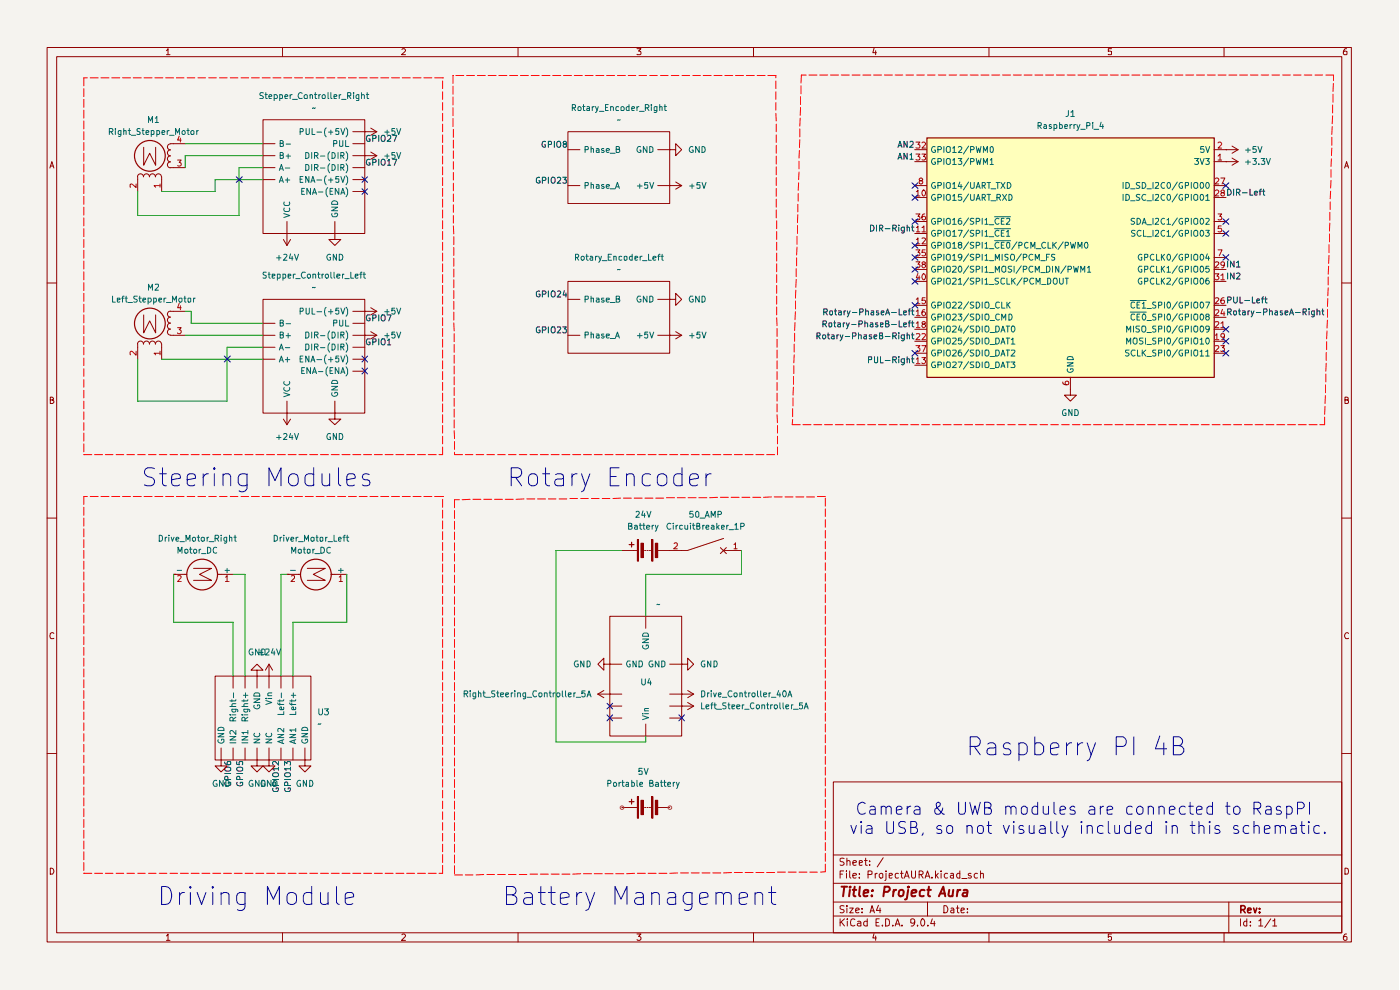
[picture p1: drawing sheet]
<svg xmlns="http://www.w3.org/2000/svg" width="297mm" height="210mm" viewBox="0 0 297 210" stroke-linecap="round" stroke-linejoin="round" font-family="sans-serif">
<path d="M0 0h296.7v209.9h-296.7z" fill="#f5f3ef"/>
<g fill="none" stroke="#910000" stroke-width=".21">
<path d="M10 10.1h276.7v189.7h-276.7zM12 12h272.6v185.9h-272.6zM35.3 10.8l.3-.5v1.3M35.3 11.6h.8M59.9 10.1v1.9M85.3 10.5l.1-.2h.4l.2 .5-.8 .8h.8M109.9 10.1v1.9M135.1 10.3h.9l-.5 .5 .4 .1 .1 .5-.2 .2-.7-.1M159.9 10.1v1.9M185.4 10.2l-.2 1h.7M185.8 10.8v.8M209.8 10.1v1.9"/>
<path d="M235.8 10.3h-.7v.6h.7v.6h-.7M259.7 10.1v1.9M285.7 10.3l-.5 .1-.1 .3-.1 .7 .2 .2 .5-.1v-.6l-.5-.1-.2 .3M10.6 35.6l.4-1.3 .4 1.3M10.7 35.2h.6M285.2 35.6l.5-1.3 .4 1.3M285.4 35.2h.6M10 60h2M284.6 60h2.1M10.7 84.8h.5l.1-.3-.2-.3h-.4v1.4h.5l.2-.3v-.2l-.3-.3M285.3 84.8h.6l.1-.4-.7-.2v1.4h.5l.2-.1 .1-.4-.4-.3M10 109.9h2"/>
<path d="M284.6 109.9h2.1M11.4 134.4l-.2-.2-.5 .2-.1 .4 .2 .7 .6-.1M286.1 134.4a.58 .58 0 0 0-.8 .1 .58 .58 0 0 0 .1 .8l.1 .2 .6-.1M10 159.9h2M284.6 159.9h2.1M176.8 165.9h107.8v32h-107.8zM10.7 184.1a.71 .71 0 0 1 .7 .5 .71 .71 0 0 1-.2 .8h-.5zM35.3 198.5l.3-.4v1.4M35.3 199.5h.8M59.9 197.9v1.9M85.3 198.3l.1-.2h.4l.2 .4-.8 1h.8M109.9 197.9v1.9"/>
<path d="M135.1 198.1h.9l-.5 .5h.2l.3 .3v.3l-.3 .3h-.4l-.2-.2M159.9 197.9v1.9M176.8 194.3h107.8M176.8 191.3h107.8M176.8 187.4h107.8M176.8 181.4h107.8M178.2 194.9v1.5M178.2 185.4h.5M178.5 195.6l.7 .8M179 184.7h-.8v1.6M179.1 192.2a.64 .64 0 0 0-.9 .1v.4l.7 .3 .2 .4a.6 .6 0 0 1-.9 .1M179.1 182.1a.64 .64 0 0 0-.9 .1v.4l.7 .3 .2 .4a.6 .6 0 0 1-.9 .2"/>
<path d="M179.2 194.9l-1 .8M179.6 184.7v.2M179.6 185.3v1M179.7 192.1v.2M179.7 182.7v-.1a.36 .36 0 0 1 .6 .2v.8M179.7 182v1.6M179.7 192.6v1M179.7 194.9v.2M179.7 195.4v1M180.3 192.6h.7l-.7 1h.7M180.3 184.7v1.3l.2 .3M180.9 185.8l.8-.2-.1-.3h-.4l-.3 .1 .1 .8h.6"/>
<path d="M180.9 183l.8-.1-.1-.3-.4-.1-.3 .3 .1 .7h.6M181.4 195.1a.59 .59 0 0 0-.8-.1 .59 .59 0 0 0-.2 .7l.1 .6 .4 .1 .5-.1M181.5 193.1l.8-.1-.1-.3-.4-.1-.3 .3v.6l.3 .1 .4-.1M181.9 195.5h.6l.1 .9M182.3 186.1v.2M182.3 185.3v.1M182.3 183l.7-.1-.2-.4-.5 .1v.9h.6M182.6 195.7l-.5 .1-.2 .3 .2 .3 .5-.1M182.9 193.5v.1M182.9 192.7v.2M183.4 182.5h.6M183.6 182v1.5l.4 .1"/>
<path d="M184 195.5h-.6l-.2 .7a.52 .52 0 0 0 .8 .1M184 194.9v1.5M184.1 185.5l.9-.1v-.5l-.3-.2h-.6v1.6M184.5 183.4v.2M184.5 182.6v.2M184.6 193.6l.4-1.5 .5 1.5M184.7 193.2h.7M185.4 198l-.2 1h.7M185.7 185.3v1M185.8 198.5v1M185.8 195.7h.6M186.1 185.3l-.4 .2"/>
<path d="M186.4 192l-.5 1.1h1M186.5 194.9h-.7v1.5h.7M186.5 185.5a.45 .45 0 0 1 .8-.1v.7l-.3 .2-.4-.2zM186.7 192.6v1M187.2 196.3v.1M187.4 181.9l-1.3 2M187.9 194.9h.3a.89 .89 0 0 1 .3 1.4l-.6 .1zM188 185.3v1.2l-.3 .3M188 184.7v.2M188.6 185.8l.7-.2-.2-.3h-.5v.9h.6M189.4 196.3v.1M189.9 196.4l.5-1.5 .5 1.5"/>
<path d="M190 196h.8M190.6 185.3h-.4l-.3 .2 .1 .7h.6M191 185.3h.6M191.3 184.7v1.3l.3 .3M191.3 196.3v.1M191.9 186.3l.5-1.6 .5 1.6M192 185.8h.7M193.4 184.7v1.2l.2 .4 .5-.1 .1-1.5M194.1 195.6l-.4 .2-.5-.1 .1-.7 .4-.1 .3 .2a.92 .92 0 0 1-.7 1.3M194.6 196.3v.1M195 185.5l.7-.1 .1-.4-.3-.3h-.5v1.6M195.3 185.5l.5 .8"/>
<path d="M195.5 195l.2-.1a.82 .82 0 0 1 .5 .8 .82 .82 0 0 1-.5 .7 1.1 1.1 0 0 1-.2-1.4zM196.3 186.3l.5-1.6 .5 1.6M196.3 185.8h.8M196.8 191.3v3M196.8 196.3v.1M197.7 186.1v.2M197.8 194.9l-.4 1h1M198.2 195.4v1M198.5 184.7v1.6M198.6 185.7l.5 .6M199.1 185.3l-.6 .5M199.6 184.7v.2"/>
<path d="M199.6 185.3v1M200.2 192.1a.77 .77 0 0 1 .9 .8 .77 .77 0 0 1-.9 .7zM201 185.3h-.4l-.3 .2 .1 .6 .2 .2 .4-.1M201.7 185.3h.6v1M201.8 192.7h.5l.1 .9M202.3 185.6l-.5 .1-.2 .2 .2 .4 .5-.1M202.4 193h-.6l-.1 .3 .1 .3 .6-.1M202.9 192.6h.6M203.1 192.1v1.4l.4 .1M203.6 185.3h-.4l-.3 .2 .1 .6 .2 .2 .4-.1M203.6 184.7v1.6M203.9 193.1l.7-.1v-.3l-.6-.1-.1 .3v.6l.1 .1 .6-.1"/>
<path d="M204 186.4h1.1M205.2 193.5v.1M205.2 192.7v.2M206 185.3h-.3l-.3 .1 .1 .3 .6 .2-.1 .3h-.6M207.3 185.3h-.4l-.2 .2 .1 .6 .1 .2 .4-.1M208 185.4l.2-.1h.4v1M208 184.7v1.6M209.8 197.9v1.9M235.8 198.1h-.7v.7l.2-.2 .5 .2-.1 .6-.4 .1-.2-.2M259.7 197.9v1.9M260.7 191.3v6.6M263.1 194.9v1.5"/>
<path d="M264.5 195.5l-.4-.1-.3 .3v.5l.3 .2 .4-.1M264.5 194.9v1.5M265.3 196.3v.1M265.3 195.5v.2M267 195.3l.5-.4v1.5M267 196.4h.9M269.6 194.9l-1.3 1.9M270 195.3h.2l.2-.4v1.5M270 196.4h.8M285.3 184.1l.7 .2 .1 .6-.3 .5h-.5zM285.7 198.1l-.5 .1-.1 .3-.1 .7 .2 .3 .5-.2v-.6l-.5-.1-.2 .3"/>
</g>
<path d="M263.2 193l.8-.1 .2-.3-.1-.3-.3-.2h-.6v1.5M263.7 193l.5 .6M264.7 193.1l.7-.1-.1-.3-.4-.1-.2 .3 .1 .6h.5M265.9 192.6l.4 1 .3-1M267.2 193.5v.1M267.2 192.7v.2" fill="none" stroke="#910000" stroke-width=".34"/>
<g fill="none" stroke="#910000" stroke-width=".42">
<path d="M178.5 188.1h1.2M179.1 188.1l-.2 2M180.3 188.8l-.2 1.3M180.4 188.1l-.2 .1h.3l-.1-.1-.1 .2M180.9 188.8h.8M181.3 188.1l-.2 1.7v.2l.4 .1M182.4 188.1l-.2 1.7 .3 .3M183.3 189.4l.9-.1v-.5a.67 .67 0 0 0-.9 .2v1h.7M185 189.9v.2M185.1 188.8l.1 .1h-.2l.1-.1-.1 .2M187.6 189.2h.7l.5-.4a.52 .52 0 0 0-.4-.7h-.7l-.3 2M189.6 188.8l-.2 1.3"/>
<path d="M190.1 188.8h-.3l-.3 .4M190.8 188.9l.3-.1a.46 .46 0 0 1 .6 .4l-.1 .7-.4 .2a.46 .46 0 0 1-.6-.4zM192.7 188.8l-.3 1.7-.1 .2-.3 .1M192.7 188.1l-.1 .1h.2l-.1-.1v.2M193.4 189.4l1-.1v-.5h-.6l-.4 .2v1h.8M196.1 188.8h-.6l-.4 .4 .1 .8h.8M196.7 188.8h.8M197.1 188.1l-.2 1.7 .1 .2 .3 .1M199.2 190.1l.9-2 .4 2M199.5 189.5h.9M201.4 188.8l-.1 1.2 .5 .1 .3-.2M202.2 188.8l-.1 1.3"/>
<path d="M203.2 188.8l-.2 1.3M203.8 188.8a.46 .46 0 0 0-.6 .4M204.4 188.8h.8l-.1 1.3M205.2 189.3l-.9 .1-.1 .4 .2 .3 .7-.1"/>
</g>
<path d="M196.6 29.2h61v50.8h-61z" fill="#ffb"/>
<g fill="none" stroke="#0f0f0f" stroke-width=".21">
<path d="M78.5 33.9l-.2-.1a.61 .61 0 0 0-.6 .7 .61 .61 0 0 0 .8 .5v-.5h-.3M78.5 28.8l-.4-.1-.3 .2v.9l.2 .2h.5v-.5h-.3M79.1 34.5l.7-.1v-.4l-.7-.2v1.3M79.1 29.4l.7-.1v-.4l-.7-.2v1.3M80.3 28.7v1.3M80.3 33.8v1.3M80.9 34l.5-.2a.86 .86 0 0 1 0 1.3 .46 .46 0 0 1-.5-.5zM80.9 28.9l.5-.2a.95 .95 0 0 1 .1 1.3h-.5l-.1-.5zM82.2 34.1l.3-.3v1.3M82.2 28.9l.2-.2h.3l.2 .2v.4l-.8 .7h.8M82.2 35.1h.7M83.3 33.8h.9l-.5 1.3"/>
<path d="M83.3 28.7h.9l-.5 1.3M114.5 37.7l-.3-.1-.4 .3 .1 .8 .3 .2 .4-.1v-.4h-.3M115.1 38.3l.6-.1v-.5l-.6-.1v1.3M115.7 30.1l-.1-.1a.61 .61 0 0 0-.6 .7 .61 .61 0 0 0 .7 .5v-.5h-.2M116.3 30.6h.7v-.5l-.7-.1v1.2M116.3 37.6v1.3M117.2 37.6a.46 .46 0 0 1 .6 .4v.4a.46 .46 0 0 1-.6 .5 .86 .86 0 0 1 0-1.3zM117.6 30v1.2M118.2 30.1l.5-.1a.86 .86 0 0 1 0 1.2 .46 .46 0 0 1-.6-.4zM118.3 37.8l.4-.2 .3 .3-.8 1h.8M119.4 37.6h.7l-.4 .5 .4 .1v.6h-.7M119.7 30.6l-.2-.4v-.1l.5-.1 .1 .4-.6 .2a.36 .36 0 0 0 .2 .6h.4v-.6h-.1"/>
<path d="M190.5 31.2l.4-1.2 .4 1.2M190.5 33.8l.4-1.3 .4 1.3M190.6 30.9h.6M190.6 33.4h.6M192.4 30v1.2l-.6-1.2v1.2M192.4 32.5v1.3l-.6-1.3v1.3M193 30.1l.2-.1h.3l.2 .1v.5l-.7 .6h.7M193 32.9l.4-.4v1.3M193 33.8h.7M184.7 47.8a.65 .65 0 0 1 .7 .6 .65 .65 0 0 1-.7 .6zM185.9 47.8v1.2M186.6 48.4l.6-.1v-.5h-.6v1.2"/>
<path d="M186.9 48.4l.4 .6M187.8 48.5h1M189.4 48.4h.5l.3-.2-.1-.4h-.7v1.2M189.7 48.4l.5 .6M190.7 47.8h.1M190.7 48.2v.8M191.9 48.2l-.1 1.2h-.5M191.9 48.3l-.5-.1-.2 .2 .1 .5h.6M192.4 48.3l.4-.1 .2 .1v.7M192.4 47.8v1.2M193.4 48.2h.5M193.5 47.8v1.1l.4 .1"/>
<path d="M260.4 40.1a.65 .65 0 0 1 .8 .7 .65 .65 0 0 1-.8 .6zM260.4 55.4v1.2M260.4 57.9v1.3M261.7 40.1v1.3M261.8 57.9v1.3l-.8-1.3v1.3M261.8 55.4v1.2l-.8-1.2v1.2M262.3 40.8l.7-.1v-.5l-.7-.1v1.3M262.3 58l.5-.1 .3 .3-.8 1h.8M262.3 55.7l.4-.3v1.2M262.3 56.6h.8M262.6 40.8l.5 .6M263.6 40.9h1"/>
<path d="M265.2 40.1v1.3h.6M266.1 41l.7-.1-.1-.3h-.3l-.3 .1 .1 .6h.5M267.1 40.6h.5M267.6 40.1l-.3 .2v1.1M267.8 40.6h.5M268.1 40.1v1.2l.2 .1M78.5 66.8h-.5a.74 .74 0 0 0 .2 1.3l.3-.1v-.5h-.3M78.5 71.9h-.5a.74 .74 0 0 0 .2 1.3l.3-.1v-.5h-.3M79.1 67.5l.6-.1 .1-.5-.7-.1v1.3M79.1 72.6l.6-.1 .1-.5-.7-.1v1.3M80.3 66.8v1.3M80.3 71.9v1.3"/>
<path d="M81 66.8h.5l.1 .2a.9 .9 0 0 1-.2 1.1 .46 .46 0 0 1-.5-.5zM81 71.9h.5l.1 .2a.9 .9 0 0 1-.2 1.1 .46 .46 0 0 1-.5-.5zM82.1 66.8h.9l-.5 1.3M82.2 72.2l.3-.3v1.3M82.2 73.2h.7M114.5 61.8l-.3-.1-.4 .3v.7l.4 .3 .4-.2v-.4h-.3M114.5 69.3h-.5l-.2 .3 .1 .8 .3 .2 .3-.1 .1-.5h-.3M115.1 62.4l.6-.1v-.5l-.6-.1v1.3M115.1 70l.6-.1v-.6h-.6v1.3M116.3 61.7v1.3M116.3 69.3v1.3M117.1 69.3h.5l.2 .9a.46 .46 0 0 1-.6 .4 .95 .95 0 0 1-.1-1.3z"/>
<path d="M117.2 61.7a.46 .46 0 0 1 .6 .4v.5a.46 .46 0 0 1-.6 .4 .86 .86 0 0 1 0-1.3zM118.3 61.8l.4-.1 .3 .4-.8 .9h.8M118.3 69.4l.6-.1 .1 .4-.8 .9h.8M119.4 69.3h.7l-.4 .5 .4 .1v.5l-.1 .2h-.5l-.1-.2M119.7 61.6l-.2 1h.7M120.1 62.1v.9M173.3 71.3l.6-.1v-.6h-.6v1.3M173.6 71.3l.4 .6M174.6 68.7h.5l.2-.2v-.3l-.7-.1v1.2M174.6 71h.4l.2 .3v.3l-.3 .3-.4-.3zM174.8 66.2l.6-.1v-.6h-.6v1.3M174.9 68.7l.4 .6"/>
<path d="M175.1 66.2l.4 .6M175.5 71h.5M175.7 70.6v1.1l.3 .2M175.9 68.6h.5v.6l-.1 .1-.4-.1zM176.1 66h.5v.6l-.2 .2-.4-.2zM176.4 71h.5l.1 .9M176.9 68.5h.4M177 71.3l-.6 .2 .1 .4 .5-.1M177 68.1v1.2h.3M177 66h.5M177.2 65.5v1.1l.3 .2M177.5 71v.9"/>
<path d="M177.7 68.5h.5l.1 .8M177.9 66h.5l.1 .8M177.9 71l-.4 .3M178.2 71l.4 .9M178.3 68.7l-.6 .2v.4h.6M178.5 66.2l-.6 .2v.3h.6M178.8 71l-.2 .9-.4 .4M178.9 68.5v.8M179.1 66v.8M179.2 68.5h-.2l-.1 .2M179.3 71.4h1M179.4 66h-.2l-.1 .2"/>
<path d="M179.6 68.5l.2 .8M179.7 66l.3 .8M180.2 68.5l-.6 1.3M180.3 66l-.6 1.2M180.7 68.8h.9M180.8 71.3l.7-.1v-.6h-.7v1.3M180.8 66.3h1M182.1 71.1l.5-.1 .1 .9M182.1 70.6v1.3M182.2 68.7h.5l.3-.2-.1-.3-.7-.1v1.2M182.4 66.2h.5l.2-.2-.1-.4-.6-.1v1.3M183.3 71h.5v.9"/>
<path d="M183.5 68.6l.5-.1 .1 .8M183.5 68.1v1.2M183.6 66h.5l.1 .8M183.6 65.5v1.3M183.8 71.3l-.6 .2 .2 .4 .4-.1M184.2 76.3h.6l.1-.5-.7-.1v1.3M184.7 68.5h.4l.1 .8M184.8 66h.5v.8M184.9 71h-.4l-.1 .2 .2 .3h.3v.3h-.5M185.2 68.7l-.6 .3 .1 .3h.5M185.3 66.2l-.6 .3 .2 .3 .4-.1M185.4 71.5l.6-.2-.1-.3h-.4l-.1 .2v.5l.2 .2 .3-.1"/>
<path d="M185.5 75.7v1.1l.3 .2 .4-.2v-1.1M186.2 68.5h-.4v.3l.4 .1 .1 .3-.2 .1h-.3M186.4 66h-.5v.3l.5 .1v.2l-.1 .2-.4-.1M186.6 71.2h.4l.2-.2v-.3l-.6-.1v1.3l.6-.1 .1-.3-.3-.3M186.8 75.7v1.3h.6M186.8 68.9l.6-.2-.1-.2h-.5v.8h.5M186.9 66.4l.6-.2v-.2h-.5l-.1 .1v.5l.2 .2 .4-.1M187.8 76.5h1M187.8 71.4h1M187.9 66.8l.4-1.3 .4 1.3M187.9 68.7l.6-.1v-.5h-.6v1.2h.5l.2-.4-.3-.2M188 66.4h.6"/>
<path d="M189.1 66.3h1.1M189.1 68.8h1.1M189.4 76.3h.6l.2-.4-.2-.2h-.6v1.3M189.4 71.3h.5l.3-.3-.2-.4h-.6v1.3M189.7 76.3l.5 .7M189.7 71.3l.5 .6M190.7 75.7v.1M190.7 70.6v.1M190.7 71v.9M190.7 76.1v.9M190.8 65.5v1.3h.5M190.8 68.1v1.2h.5"/>
<path d="M191.7 66.4l.6-.2v-.2h-.5l-.1 .1v.5l.2 .2 .4-.1M191.7 68.9l.6-.2v-.2h-.5l-.1 .2v.5l.2 .1h.4M191.9 76.9l-.5 .1-.2-.3v-.4l.1-.2h.6v1l-.3 .3-.3-.1M191.9 71.8l-.5 .1-.2-.3 .1-.6h.6v1.1l-.3 .2-.3-.1M192.4 76.2l.5-.1 .1 .9M192.4 71.1l.5-.1 .1 .9M192.4 70.6v1.3M192.4 75.7v1.3M192.7 66h.4M192.7 68.5h.4M193.1 65.5h-.2v1.3M193.1 68.1h-.2v1.2"/>
<path d="M193.4 76.1h.5M193.4 66h.5M193.4 68.5h.5M193.4 71h.5M193.5 75.7v1l.4 .3M193.5 65.5v1.1l.4 .2M193.5 68.1v1.1l.4 .1M193.5 70.6v1.1l.4 .2M260.4 66.2h.5l.3-.2-.2-.5h-.6v1.3M260.4 63.7h.5l.3-.3-.1-.3-.7-.1v1.3M260.8 66.2l.4 .6M261.7 66h.6v.6l-.2 .2-.4-.2z"/>
<path d="M261.7 63v1l.3 .3h.2l.3-.3v-1M262.7 66h.4M262.9 65.5v1.1l.2 .2M263.1 63v1.3h.6M263.6 66h.5l.1 .8M264.1 63.8h1M264.2 66.2l-.6 .2v.3h.6M264.8 66v.8M265.1 66h-.3v.2M265.4 66l.3 .8M265.7 63v1.3h.6M266 66l-.6 1.2"/>
<path d="M266.5 66.3h1M266.6 63.8l.6-.1v-.2l-.4-.1-.2 .2v.5l.2 .2 .4-.1M267.6 63.4h.5M268.1 66.2h.5l.2-.2-.2-.5h-.5v1.3M268.1 63l-.3 .1v1.2M268.3 63.4h.5M268.5 63v1.1l.3 .2M269.3 66h.5l.1 .8M269.3 65.5v1.3M270.5 66h.4l.1 .8M271 66.2l-.6 .3 .2 .3 .4-.1M272 66h-.4v.3l.4 .1 .1 .2-.2 .2-.3-.1"/>
<path d="M272.6 66.4l.6-.2-.1-.2h-.5v.7h.5M273.6 66.8l.4-1.3 .4 1.3M273.7 66.4h.6M274.8 66.3h1M276.4 66.2l.6-.1 .1-.5-.7-.1v1.3M276.7 66.2l.4 .6M277.7 65.5v.1M277.7 66v.8M278.8 66.7l-.3 .1-.3-.3 .2-.5h.4v1.1l-.2 .1-.3-.1M279.4 66h.5l.1 .8M279.4 65.5v1.3M280.4 66h.4"/>
<path d="M280.6 65.5v1.1l.2 .2M47.7 163a.95 .95 0 0 1 1.2-.1v.5l-.8 .2a.46 .46 0 0 1-.4-.6zM47.7 161.6a.82 .82 0 0 0 1.2 .5v-.6h-.6l-.1 .5 .2 .2M47.7 164.1h1.2M47.8 165.9l-.1 .4 .1 .3h1l.1-.1v-.6h-.5v.3M48.3 165.4v-.7h-.5l-.1 .7h1.2M50.2 163a.95 .95 0 0 1 1.3-.1v.5l-.9 .2a.46 .46 0 0 1-.4-.6zM50.2 161.5v.6l.6 .1v-.7h.6v.7M50.2 164.1h1.3M50.3 165.9l-.1 .4 .2 .3h.9l.2-.1v-.6h-.5v.3M50.9 165.4l-.1-.7h-.4l-.2 .7h1.3M57.8 165.4h1.3"/>
<path d="M57.9 167.2l-.1 .3 .4 .4 .7-.1 .2-.3-.1-.4h-.4v.3M57.9 164.1l.8-.2a.46 .46 0 0 1 .4 .6 .86 .86 0 0 1-1.3 0zM58.5 166.6l-.1-.7h-.5l-.1 .7h1.3M59.1 163.1h-1.3l.4 .3M59.1 161.5v.8l-.7-.8h-.4l-.2 .2v.4l.2 .1M59.1 162.7v.7M60.4 162.3v-.8l.5 .5 .1-.5h.6v.8M60.4 165.4h1.2M60.5 167.2l-.1 .3 .3 .4 .8-.1 .1-.3v-.4h-.5v.3M60.5 164.1l.7-.2a.46 .46 0 0 1 .4 .6 .86 .86 0 0 1-1.2 0zM61 166.6v-.7h-.5l-.1 .7h1.2M61.6 163.1h-1.2l.3 .3"/>
<path d="M61.6 162.7v.7"/>
</g>
<g fill="none" stroke="#910000" stroke-width=".25">
<path d="M196.6 29.3h61v50.8h-61zM135.3 114.5v4.5M138.4 114.5v4.5"/>
<circle cx="31.8" cy="33.1" r="3.3"/>
<circle cx="31.8" cy="68.6" r="3.3"/>
<circle cx="42.9" cy="121.9" r="3.3"/>
<circle cx="67" cy="121.9" r="3.3"/>
</g>
<g fill="none" stroke="#910000" stroke-width=".21">
<path d="M29.2 37.5a.64 .64 0 0 1 .6-.6 .64 .64 0 0 1 .6 .6 .64 .64 0 0 1 .7-.6 .64 .64 0 0 1 .6 .6 .64 .64 0 0 1 .6-.6 .64 .64 0 0 1 .7 .6 .64 .64 0 0 1 .6-.6 .64 .64 0 0 1 .6 .6M29.2 37.5v3.1M30.5 31.2v3.9l1.2-2.6 1.3 2.6v-3.9M34.3 37.5v3.1M36.1 30.5a.64 .64 0 0 0-.6 .7 .64 .64 0 0 0 .6 .6 .64 .64 0 0 0-.6 .6 .64 .64 0 0 0 .6 .7 .64 .64 0 0 0-.6 .6 .64 .64 0 0 0 .6 .6 .64 .64 0 0 0-.6 .7 .64 .64 0 0 0 .6 .6M36.2 35.6h3.1M36.2 30.5h3.1M55.8 25.4h21.6v24.1h-21.6zM55.8 35.6h2.5M55.8 30.5h2.5M55.8 33h2.5M55.8 38.1h2.5"/>
<path d="M74.8 35.6h2.6M74.8 30.5h2.6M74.8 33h5.1M74.8 38.1h2.6M74.8 27.9h5.1M77.4 27.9h.1M77.4 33h.1M78.7 27.2l1.2 .7M78.7 32.3l1.2 .7M79.9 27.9l-1.2 .8M79.9 33l-1.2 .8M120.5 27.9h21.6v15.3h-21.6z"/>
<path d="M120.5 31.7h2.5M120.5 39.4h2.5M139.5 31.7h2.6M139.5 39.4h5.1M142.1 31.7h1.2v-1.2l1.3 1.2-1.3 1.3v-1.3M142.1 31.7h.1M142.1 39.4h.1M143.3 38.6l1.3 .8M144.6 39.4l-1.3 .7M194.1 31.7h2.5M194.1 34.3h2.5M194.1 39.4h2.5"/>
<path d="M257.6 31.7h5M257.6 34.3h5M257.6 39.4h2.5M260.1 34.3h.1M260.1 31.7h.1M261.4 33.5l1.2 .8M261.4 31l1.2 .7M262.6 34.3l-1.2 .8M262.6 31.7l-1.2 .8M60.1 50.8l.8 1.3M60.9 49.5h.1M60.9 47v5.1"/>
<path d="M61.6 50.8l-.7 1.3M71 49.5v1.3h1.3l-1.3 1.3-1.2-1.3h1.2M71 49.5h.1M71 47v2.5M74.8 40.6h2.6M120.5 59.7h21.6v15.2h-21.6zM194.1 41.9h2.5M194.1 47h2.5M194.1 49.5h2.5M194.1 52.1h2.5M194.1 54.6h2.5M194.1 57.1h2.5"/>
<path d="M194.1 59.7h2.5M257.6 41.9h2.5M257.6 47h2.5M257.6 49.5h2.5M257.6 54.6h2.5M257.6 57.1h2.5M257.6 59.7h2.5M29.2 73a.64 .64 0 0 1 .6-.7 .64 .64 0 0 1 .6 .7 .64 .64 0 0 1 .7-.7 .64 .64 0 0 1 .6 .7 .64 .64 0 0 1 .6-.7 .64 .64 0 0 1 .7 .7 .64 .64 0 0 1 .6-.7 .64 .64 0 0 1 .6 .7M29.2 73v3.2M30.5 66.8v3.8l1.2-2.5 1.3 2.5v-3.8M34.3 73v3.2M36.1 66a.64 .64 0 0 0-.6 .6 .64 .64 0 0 0 .6 .7 .64 .64 0 0 0-.6 .6 .64 .64 0 0 0 .6 .6 .64 .64 0 0 0-.6 .7 .64 .64 0 0 0 .6 .6 .64 .64 0 0 0-.6 .6 .64 .64 0 0 0 .6 .7"/>
<path d="M36.2 71.1h3.1M36.2 66h3.1M55.8 63.5h21.6v24.1h-21.6zM55.8 71.1h2.5M55.8 68.6h2.5M55.8 73.7h2.5M55.8 76.2h2.5M74.8 71.1h5.1M74.8 66h5.1M74.8 68.6h2.6M74.8 73.7h2.6M74.8 76.2h2.6"/>
<path d="M74.8 78.7h2.6M77.4 66h.1M77.4 71.1h.1M78.7 65.3l1.2 .7M78.7 70.4l1.2 .7M79.9 66l-1.2 .8M79.9 71.1l-1.2 .8M120.5 71.1h2.5M120.5 63.5h2.5M139.5 71.1h5.1M139.5 63.5h2.6M142.1 71.1h.1"/>
<path d="M142.1 63.5h1.2v-1.3l1.3 1.3-1.3 1.3v-1.3M142.1 63.5h.1M143.3 70.4l1.3 .7M144.6 71.1l-1.3 .8M194.1 64.8h2.5M194.1 67.3h2.5M194.1 69.8h2.5M194.1 72.4h2.5M194.1 74.9h2.5M194.1 77.5h2.5M257.6 64.8h2.5M257.6 67.3h2.5"/>
<path d="M257.6 69.8h2.5M257.6 72.4h2.5M257.6 74.9h2.5M60.1 88.9l.8 1.2M60.9 87.6h.1M60.9 85.1v5M61.6 88.9l-.7 1.2M71 87.6v1.3h1.3l-1.3 1.2-1.2-1.2h1.2M71 87.6h.1M71 85.1v2.5M227.1 82.5v1.3h1.2l-1.2 1.3-1.3-1.3h1.3M227.1 82.5h.1"/>
<path d="M227.1 80v2.5M135.2 114.5h.3v4.5h-.3zM138.3 114.5h.2v4.5h-.2zM36.8 121.8h2.8M41.1 120.6h3.8l-2.6 1.2 2.6 1.3h-3.8M46.1 121.8h3.3M60.9 121.8h2.9M65.2 120.6h3.8l-2.5 1.2 2.5 1.3h-3.8M70.2 121.8h3.4M45.6 143.4h20.4v17.8h-20.4zM46.9 158.7v2.5M49.4 143.4v2.6"/>
<path d="M49.4 158.7v2.5M52 143.4v2.6M52 158.7v2.5M54.5 142.2h1.3l-1.3-1.3-1.2 1.3h1.2v1.2M54.5 143.4h.1M54.5 143.4v2.6M54.5 158.7v2.5M57.1 143.4h.1M57.1 140.9l-.8 1.3M57.1 140.9l.7 1.3M57.1 140.9v5.1M57.1 158.7v2.5"/>
<path d="M59.6 143.4v2.6M59.6 158.7v2.5M62.1 143.4v2.6M62.1 158.7v2.5M64.7 158.7v2.5M126.8 147.2l1.3 .8M126.8 147.2h2.6M128.1 146.5l-1.3 .7M129.4 147.2h.1M144.6 149.8h.1M144.6 149.8h2.6M145.9 149l1.3 .8"/>
<path d="M147.2 149.8l-1.3 .7M46.9 161.2v1.3h1.3l-1.3 1.2-1.3-1.2h1.3M46.9 161.2h.1M54.5 161.2v1.3h1.3l-1.3 1.2-1.2-1.2h1.2M54.5 161.2h.1M57.1 161.2v1.3h1.2l-1.2 1.2-1.3-1.2h1.3M57.1 161.2h.1M64.7 161.2v1.3h1.3l-1.3 1.2-1.3-1.2h1.3M64.7 161.2h.1"/>
</g>
<g fill="none" stroke="#b90000" stroke-width=".21">
<path d="M28.9 39v.8l-1-.8-.3 .1 .1 .6M34 39.4h-1.3l.3 .3M34 39v.7M37.7 34h.7l-.4 .5 .4 .2v.4h-.7M38 28.9l-.3 .8h.7M38.3 29.3v.8M194.3 30.1h.9l-.5 .5 .5 .3-.1 .4h-.8M194.3 32.7h.9l-.5 .5 .5 .2-.1 .5h-.8M195.2 38.4l-.2-.4 .2-.2h.3l.2 .3-.7 .4 .1 .4 .1 .1 .5-.1v-.1v-.3l-.2-.1M195.6 30.3l.1-.2h.4l.2 .3v.3l-.7 .7h.7M195.6 32.7h.7l-.4 .5 .4 .1v.6h-.7M257.8 37.9l.2-.1h.3l.3 .3-.1 .3-.8 .6h.9"/>
<path d="M258.4 30.3l.2-.2h.3l.3 .3-.1 .3-.7 .7h.8M258.4 33.1l.4-.4v1.3M258.4 34h.8M259 37.8h.8l-.6 1.2M194.3 45.4h.9l-.5 .5h.3l.2 .2-.1 .5h-.8M194.3 53h.9l-.5 .5h.3l.2 .3-.1 .4h-.8M194.3 55.5h.9l-.5 .5 .5 .2v.4l-.3 .2h-.4l-.2-.2M194.4 40.6l.3-.3v1.3M194.4 48.3l.3-.4v1.3M194.4 50.8l.3-.3v1.2M194.4 41.6h.8M194.4 49.2h.8"/>
<path d="M194.4 51.7h.8M194.7 58l-.3 .9h.8M195 58.5v.9M195.6 48.3l.4-.4v1.3M195.6 50.5h.5l.2 .2-.7 1h.7M195.6 49.2h.7M195.7 40.4a.6 .6 0 0 1 .7 .5 .6 .6 0 0 1-.5 .7l-.3-.5zM195.7 58.2a.61 .61 0 0 1 .7 .3 .61 .61 0 0 1-.2 .8 .6 .6 0 0 1-.7-.4 .6 .6 0 0 1 .2-.7zM195.8 56l-.2-.2 .1-.2h.6v.4h-.5l-.2 .3v.3l.2 .2h.3l.2-.2v-.3l-.2-.3M196.2 45.4l-.5 .1-.1 .4 .1 .7a.42 .42 0 0 0 .6-.1 .42 .42 0 0 0-.1-.6h-.5l-.1 .2M196.3 53h-.6l-.1 .6 .6-.1 .1 .3v.4h-.7M257.7 58.1h.9l-.5 .5 .5 .2v.3l-.3 .3-.6-.2"/>
<path d="M257.8 40.5l.2-.2h.3l.3 .3-.1 .3-.8 .7h.9M257.8 55.6l.5-.1 .3 .4-.9 .9h.9M258.4 45.4h.8l-.5 .5 .4 .1v.6h-.7M258.4 53h.8l-.5 1.3M259 58.4l.4-.3v1.3M259 59.4h.8M259.1 47.9h-.6l-.1 .6 .6-.1 .2 .3-.1 .4h-.7M259.2 40.9l-.2-.3 .2-.3 .5 .1v.4l-.7 .3v.2l.2 .3 .5-.1 .1-.2-.1-.4h-.2M259.8 56l-.1 .2-.5 .1-.2-.3v-.2l.2-.3 .5 .1 .1 .6a.58 .58 0 0 1-.6 .6M28.9 74.5v.9l-1-.9-.3 .2 .1 .6M34 74.9h-1.3l.3 .4M34 74.5v.8"/>
<path d="M37.7 69.5h.7l-.4 .4 .4 .3v.3l-.2 .3h-.4l-.1-.2M38 64.3l-.3 1h.7M38.3 64.9v.8M194.3 73.3h.9l-.5 .4 .5 .3v.3l-.3 .3h-.4l-.2-.2M194.4 63.5l.3-.3v1.2M194.4 66l.3-.3v1.3M194.4 68.6l.3-.4v1.3M194.4 70.9l.6-.1 .2 .3-.9 1h.9M194.4 76.2l.3-.3v1.2M194.4 64.4h.8M194.4 67h.8M194.4 69.5h.8"/>
<path d="M194.4 77.1h.8M195.6 70.9l.6-.1 .1 .2-.7 1.1h.7M195.6 73.3h.8l-.6 1.3M195.6 75.9h.7l-.4 .4 .4 .2v.4l-.2 .2h-.4l-.1-.1M195.8 68.7l-.2-.2 .1-.2 .5-.1 .1 .3v.2h-.5l-.2 .3v.3l.2 .2h.3l.2-.2v-.3l-.2-.3M196.2 65.7l-.5 .1a.92 .92 0 0 0 .1 1.2h.3l.2-.3v-.3l-.2-.3h-.3l-.2 .3M196.3 63.2h-.6l-.1 .6 .6-.1 .1 .1v.4l-.2 .2h-.4l-.1-.1M257.8 63.2h.5l.3 .3-.9 .9h.9M257.8 65.8l.6-.1 .2 .3-.9 1h.9M257.8 68.3l.6-.1 .2 .4-.9 .9h.9M257.8 71.1l.3-.3v1.3M257.8 73.4l.6-.1 .2 .4-.9 .9h.9"/>
<path d="M257.8 72.1h.8M259 68.6l.4-.4v1.3M259 73.3h.8l-.5 .4 .5 .3-.1 .5-.5 .1-.2-.2M259 69.5h.8M259.3 65.6l-.3 .9h.8M259.7 63.2a.57 .57 0 0 0-.7 .5v.5l.2 .2 .5-.1v-.6h-.5l-.2 .1M259.7 66.1v.9M259.8 71.3l-.1 .2h-.5l-.2-.2v-.3l.2-.2h.5l.1 .7a.58 .58 0 0 1-.6 .6M225.5 81l.1 .4 .4 .2 .7-.1a.42 .42 0 0 0-.1-.6 .42 .42 0 0 0-.6 .1v.4l.2 .2M37.7 122.2l.5-.1 .2 .2-.7 1.1h.7M47.8 122.4l.4-.3v1.3M47.8 123.4h.8"/>
<path d="M61.8 122.2h.7v.4l-.8 .8h.8M72 122.4l.3-.3v1.3M72 123.4h.6"/>
</g>
<g fill="none" stroke="#006665" stroke-width=".21">
<path d="M59.3 36.2l.4-1.3 .4 1.3M59.3 38.7l.4-1.3 .4 1.3M59.4 35.8h.5M59.4 38.4h.5M59.4 30.4h.5l.2-.3-.2-.3h-.5v1.3l.7-.1v-.4l-.2-.2M59.4 32.9h.5l.2-.3-.2-.3h-.5v1.3l.7-.1v-.4l-.2-.2M60.5 35.6h1M60.5 38.2h1M60.7 30.6h.9M60.7 33.1h.9M61 37.8v.9M61.1 32.7v.9"/>
<path d="M63.7 27.9h.6v-.6h-.6v1.2M63.7 38h.4M64.3 37.4h-.6v1.3h.6M64.6 40h-.6v1.2h.6M64.9 32.3a.52 .52 0 0 1 .6 .4v.7l-.6 .2zM64.9 34.9a.52 .52 0 0 1 .6 .3v.6a.52 .52 0 0 1-.6 .4zM64.9 27.3v1.1l.2 .1h.3l.2-.2v-1M65.5 37.4v1.3l-.6-1.3v1.3M65.9 40v1.2l-.8-1.2v1.2M66 38.7l.4-1.3 .4 1.3M66.1 38.4h.6M66.1 32.3v1.3"/>
<path d="M66.1 34.9v1.3M66.2 27.3v1.2h.6M66.7 33l.7-.1 .1-.3-.3-.3h-.5v1.3M66.7 35.6h.5l.3-.3-.1-.3-.7-.1v1.3M67.1 33l.4 .6M67.1 35.6l.4 .6M67.2 38.2h1M67.2 28h1M68 33.1h.9M68 35.6h.9M69.2 27.1a1.55 1.55 0 0 0 0 1.9M69.2 37.3a1.55 1.55 0 0 0 0 1.9"/>
<path d="M69.5 39.8l-.2 .3a1.44 1.44 0 0 0 .2 1.6M69.7 38.2h.9M69.7 28h.9M69.9 32.2l-.3 .5v.8l.3 .6M69.9 34.7l-.2 .4a1.44 1.44 0 0 0 .2 1.6M70.2 27.6v.9M70.2 37.8v.9M70.4 32.3a.64 .64 0 0 1 .7 .7 .64 .64 0 0 1-.7 .6zM70.4 34.9a.64 .64 0 0 1 .7 .6 .64 .64 0 0 1-.7 .7zM70.6 40h-.6v1.2h.6M70.8 30.5l.7-.1v-.4l-.2-.2h-.5v1.3M71.7 32.3v1.3"/>
<path d="M71.7 34.9v1.3M71.9 27.3h-.6l-.1 .6h.7v.5h-.7M71.9 37.4h-.6l-.1 .6 .6-.1 .1 .7h-.7M71.9 40v1.2l-.8-1.2v1.2M72.1 29.8v1.2l.2 .1 .4-.1v-1.2M72.3 27.3l.4 1.2 .5-1.2M72.3 33l.6-.1v-.5l-.6-.1v1.3M72.3 35.6l.6-.1v-.5l-.6-.1v1.3M72.3 37.4l.4 1.3 .5-1.3M72.6 33l.4 .6M72.6 35.6l.4 .6M73.3 29.8v1.3h.7"/>
<path d="M73.4 27.1l.3 .5v.8l-.3 .6M73.4 32.2l.3 .5v.8l-.3 .6M73.4 34.7l.3 .4a1.44 1.44 0 0 1-.3 1.6M73.4 37.3l.3 .3a1.44 1.44 0 0 1-.3 1.6M73.4 39.8l.3 .3a1.44 1.44 0 0 1-.3 1.6M124.1 31.7h.7v-.5l-.2-.1h-.5v1.2M124.1 39.4h.5l.2-.2v-.4l-.7-.1v1.3M125.4 31.7l.2-.2 .3 .1v.7M125.4 39.2h.5v.8M125.4 31.1v1.2M125.4 38.7v1.3M126.5 31.6l.4-.1 .2 .2v.6"/>
<path d="M126.5 39.2l.4-.1 .2 .2v.7M127.1 31.8l-.6 .1v.4h.6M127.1 39.5h-.6v.4h.6M128.1 31.6l-.3-.1-.2 .2 .4 .2 .2 .3-.2 .1h-.4M128.1 39.2l-.3-.1-.2 .3 .4 .1 .2 .3-.2 .2-.4-.1M128.6 31.9l.7-.1-.1-.2-.3-.1-.3 .2 .1 .6h.5M128.6 39.5h.7l-.1-.3-.3-.1-.3 .2 .1 .6h.5M129.5 32.5h1M130.6 40l.4-1.3 .4 1.3M130.7 31.7h.6l.1-.5-.7-.1v1.2h.5l.3-.4-.4-.2M130.7 39.6h.6M135.2 39.5h1"/>
<path d="M135.7 39v1M135.9 31.2a.59 .59 0 0 0-.8 .6 .59 .59 0 0 0 .9 .5v-.5h-.3M137.2 31.1v1.2l-.7-1.2v1.2M137.4 38.7h-.6l-.1 .6 .6-.1 .1 .7h-.7M137.8 31.1h.3l.4 .3v.7l-.4 .2h-.3zM137.8 38.7l.5 1.3 .4-1.3M198.4 31.2a.59 .59 0 0 0-.8 .6 .59 .59 0 0 0 .9 .5v-.5h-.3M198.4 33.7l-.2-.1a.6 .6 0 0 0-.6 .7 .6 .6 0 0 0 .8 .5l.1-.4h-.3M198.4 38.8l-.2-.1a.64 .64 0 0 0-.6 .6 .64 .64 0 0 0 .6 .7l.3-.1v-.4h-.3M199 31.7h.6l.1-.4-.2-.2h-.5v1.2M199 34.3l.6-.1 .1-.3-.2-.3h-.5v1.3M199 39.4h.5l.2-.3-.1-.3-.6-.1v1.3"/>
<path d="M200.2 31.1v1.2M200.2 33.6v1.3M200.2 38.7v1.3M200.9 31.2l.4-.1 .3 .1v1l-.3 .1a.46 .46 0 0 1-.6-.4zM200.9 33.7l.4-.1 .3 .2v.9l-.3 .2a.46 .46 0 0 1-.6-.4zM200.9 38.8l.4-.1 .3 .2v.9l-.3 .2a.46 .46 0 0 1-.6-.5zM202.1 31.4l.3-.3v1.2M202.1 34l.3-.4v1.3M202.1 39l.3-.3v1.3M202.1 32.3h.8M202.1 34.9h.8M202.1 40h.8"/>
<path d="M203.3 31.2l.2-.1h.3l.2 .2v.4l-.7 .6h.7M203.3 33.6h.7l-.4 .5 .4 .3v.4h-.7M203.6 38.6l-.3 .9h.8M203.9 39.1v.9M205.5 31l-1.1 1.7M205.5 33.5l-1.1 1.7M205.5 38.6l-1.1 1.7M205.9 31.7h.7l.1-.4-.3-.2h-.5v1.2M205.9 34.3l.7-.1 .1-.3-.3-.3h-.5v1.3M205.9 38.7v1l.3 .3h.2l.3-.3v-1M207.1 31.1l.2 1.2 .3-.9 .3 .9 .2-1.2M207.1 33.6l.2 1.3 .3-.9 .3 .9 .2-1.3"/>
<path d="M207.1 40l.4-1.3 .4 1.3M207.2 39.6h.6M208.4 39.4l.6-.1v-.5l-.6-.1v1.3M208.6 32.3v-1.2l.4 .9 .5-.9v1.2M208.6 34.9v-1.3l.4 .9 .5-.9v1.3M208.6 39.4l.4 .6M209.4 38.7h.7M209.8 38.7v1.3M210.1 34l.3-.4v1.3M210.1 34.9h.6M210.3 31.1a.75 .75 0 0 1 .2 1.2l-.4-.2v-.8zM211.3 38.7h.8"/>
<path d="M211.7 38.7v1.3M212.3 38.7l.9 1.3M213.2 38.7l-.9 1.3M213.7 38.7a.65 .65 0 0 1 .8 .6 .65 .65 0 0 1-.8 .7zM238.3 38.7v1.3M238.8 38.7a.65 .65 0 0 1 .8 .6 .65 .65 0 0 1-.8 .7zM241.8 38.8h-.7a.57 .57 0 0 0 .6 .7v.4h-.7M242.3 38.7a.65 .65 0 0 1 .8 .6 .65 .65 0 0 1-.8 .7zM244.6 38.7v1.3M245.1 38.8h.7v.4l-.8 .8h.8M247.1 38.8l-.2-.1a.64 .64 0 0 0-.6 .6 .64 .64 0 0 0 .6 .7l.2-.1M247.7 38.8a.61 .61 0 0 1 .7 .5 .61 .61 0 0 1-.4 .7l-.3-.1-.1-.4z"/>
<path d="M249.8 38.6l-1.1 1.7M250.9 38.8l-.2-.1a.64 .64 0 0 0-.6 .6 .64 .64 0 0 0 .6 .7l.2-.1v-.4h-.2M251.5 39.4h.5l.1-.2v-.4l-.6-.1v1.3M252.7 38.7v1.3M253.3 38.9l.3-.2 .5 .2v.9l-.3 .2a.46 .46 0 0 1-.6-.5zM253.4 33.6h.9l-.5 .5 .4 .1v.6h-.8M254.6 33.6l.4 1.3 .4-1.3M254.7 38.8a.56 .56 0 0 1 .7 .2 .56 .56 0 0 1-.1 .7l-.3 .3-.3-.1zM255.4 31.1h-.6l-.1 .6h.7v.6h-.7M255.8 31.1l.4 1.2 .4-1.2M255.8 33.6h.7l-.4 .5 .4 .1v.6h-.7M255.9 38.8a.61 .61 0 0 1 .7 .5 .61 .61 0 0 1-.4 .7l-.3-.1-.1-.4z"/>
<path d="M60.2 45.3l1.3 .4-1.3 .4M60.3 44.1l-.1 .3 .3 .5 .8-.1 .2-.4-.1-.3M60.3 42.8l-.1 .4 .3 .4 .8-.1 .2-.3-.1-.4M64 40.6h.4M66.3 41.2l.4-1.2 .4 1.2M66.4 40.9h.7M67.6 40.7h.9M70 40.6h.4M70.4 43.9h1.2l-1.2 .8h1.2M70.4 45.3v.3l.2 .4h.7l.3-.4-.1-.4h-.5v.3M70.4 42.8a.67 .67 0 0 1 .8-.2 .67 .67 0 0 1 .4 .7h-1.2zM72.3 41.2l.4-1.2 .5 1.2"/>
<path d="M72.4 40.9h.6M129.5 40h1M198.4 41.3l-.2-.1a.64 .64 0 0 0-.6 .7 .64 .64 0 0 0 .6 .6l.3-.1v-.4h-.3M198.4 46.4a.58 .58 0 0 0-.8 .5 .58 .58 0 0 0 .8 .6l.1-.5h-.3M198.4 48.9a.58 .58 0 0 0-.8 .6 .58 .58 0 0 0 .8 .5l.1-.5h-.3M198.4 51.5a.58 .58 0 0 0-.8 .5 .58 .58 0 0 0 .8 .6l.1-.5h-.3M198.4 54a.58 .58 0 0 0-.8 .6 .58 .58 0 0 0 .8 .5l.1-.5h-.3M198.4 56.5h-.5a.66 .66 0 0 0-.3 .8 .66 .66 0 0 0 .8 .4l.1-.6h-.3M198.4 59h-.5a.66 .66 0 0 0-.3 .8 .66 .66 0 0 0 .8 .4l.1-.5h-.3M199 41.9h.5l.2-.2-.1-.4-.6-.1v1.3M199 47h.5l.2-.3-.1-.3-.6-.1v1.3M199 49.5h.5l.2-.2-.1-.4h-.6v1.2"/>
<path d="M199 52.1h.5l.2-.3-.1-.3-.6-.1v1.3M199 54.6h.5l.2-.2-.1-.4-.6-.1v1.3M199 57.1h.5l.2-.2-.1-.4h-.6v1.2M199 59.7h.5l.2-.3-.1-.4h-.6v1.3M200.2 41.2v1.3M200.2 46.3v1.3M200.2 48.9v1.2M200.2 51.4v1.3M200.2 53.9v1.3M200.2 56.5v1.2M200.2 59v1.3M200.9 41.3l.4-.1 .3 .2v.9l-.3 .2a.46 .46 0 0 1-.6-.4z"/>
<path d="M200.9 46.4l.4-.1 .3 .2v.9l-.3 .2a.46 .46 0 0 1-.6-.4zM200.9 48.9h.4l.3 .1v1l-.3 .1a.46 .46 0 0 1-.6-.4zM200.9 51.5l.4-.1 .3 .2v.9l-.3 .2a.46 .46 0 0 1-.6-.5zM200.9 54l.4-.1 .3 .2v.9l-.3 .2a.46 .46 0 0 1-.6-.4zM200.9 56.5h.5l.2 .1v1l-.3 .1a.46 .46 0 0 1-.6-.4zM200.9 59h.5l.2 .2v.9l-.3 .2a.46 .46 0 0 1-.6-.4zM202.1 41.6l.3-.4v1.3M202.1 46.7l.3-.4v1.3M202.1 49.2l.3-.3v1.2M202.1 51.7l.3-.3v1.3M202.1 54.3l.3-.4v1.3M202.1 56.6l.6-.1 .2 .3-.9 .9h.9"/>
<path d="M202.1 59.1l.6-.1 .2 .4-.9 .9h.9M202.1 42.5h.8M202.1 47.6h.8M202.1 50.1h.8M202.1 52.7h.8M202.1 55.2h.8M203.3 48.9h.8l-.6 1.2M203.3 59.4l.4-.4v1.3M203.5 56.5h.4a.76 .76 0 0 1-.3 1.2l-.1-.1a.87 .87 0 0 1 0-1.1zM203.5 51.9l-.2-.3 .1-.1h.6v.1l-.1 .3h-.4l-.2 .3v.2l.2 .3h.3l.2-.3v-.2l-.2-.3M203.9 46.3l-.4 .1a.92 .92 0 0 0 0 1.2h.3l.2-.3v-.3l-.1-.2h-.4l-.2 .2M204 41.2h-.6l-.1 .6 .6-.1 .1 .3v.4h-.7"/>
<path d="M204 54.4v.2a.42 .42 0 0 1-.6 0 .42 .42 0 0 1 0-.6l.4-.1a.72 .72 0 0 1 .2 .8 .72 .72 0 0 1-.5 .5M205.5 41.1l-1.1 1.7M205.5 46.2l-1.1 1.6M205.5 48.8l-1.1 1.6M205.5 51.3l-1.1 1.6M205.5 53.8l-1.1 1.7M205.5 56.4l-1.1 1.6M205.5 58.9l-1.1 1.6M205.9 41.2v1l.3 .3h.2l.3-.3v-1M206.6 46.4h-.7a.57 .57 0 0 0 .6 .7l.1 .2-.3 .3-.5-.1M206.6 48.9h-.7a.57 .57 0 0 0 .6 .7l.1 .3-.3 .2-.5-.1M206.6 51.5h-.7a.57 .57 0 0 0 .6 .7l.1 .2-.3 .3-.5-.1"/>
<path d="M206.6 54h-.7a.57 .57 0 0 0 .6 .7l.1 .2-.3 .3-.5-.1M206.6 56.5h-.6l-.2 .2 .3 .4h.3l.2 .4-.3 .2h-.5M206.6 59h-.6l-.2 .3 .3 .3 .3 .1 .2 .3-.3 .3-.5-.1M207.1 42.5l.4-1.3 .4 1.3M207.1 47h.5l.3-.3-.1-.3-.7-.1v1.3M207.1 49.5h.5l.3-.2-.1-.4h-.7v1.2M207.1 52.1h.5l.3-.3-.1-.3-.7-.1v1.3M207.1 54.6h.5l.3-.2-.1-.4-.7-.1v1.3M207.1 57.1h.5l.3-.2-.2-.4h-.6v1.2M207.1 59.7h.5l.3-.3-.2-.4h-.6v1.3M207.2 42.2h.6M208.4 41.9l.6-.1v-.5l-.6-.1v1.3"/>
<path d="M208.4 46.3v1.3M208.4 48.9v1.2M208.4 51.4v1.3M208.4 53.9v1.3M208.4 56.5v1.2M208.4 59v1.3M208.6 41.9l.4 .6M209 46.7l.3-.4v1.3M209 49.2l.3-.3v1.2M209 51.7l.3-.3v1.3M209 54.3l.3-.4v1.3M209 56.8l.3-.3v1.2"/>
<path d="M209 59.4l.3-.4v1.3M209 47.6h.6M209 50.1h.6M209 52.7h.6M209 55.2h.6M209 57.7h.6M209.4 41.2h.7M209.8 41.2v1.3M209.9 47.7h.9M209.9 50.2h.9M209.9 52.7h.9M209.9 55.3h.9"/>
<path d="M209.9 57.8h.9M210.2 40h1M210.2 42.6h1M211 46h3.4M211 48.5h3.4M211 51.1h3.4M211.2 55.2v-1.3l.4 1 .4-1v1.3M211.2 57.7v-1.2l.4 .8 .4-.8v1.2M211.5 41.9h.5l.3-.2-.1-.4-.7-.1v1.3M211.8 59h-.6l-.1 .3 .2 .3 .4 .1 .1 .3-.2 .3-.5-.1M211.8 41.9l.5 .6M211.9 46.4a.59 .59 0 0 0-.8 .5 .59 .59 0 0 0 .7 .6l.1-.1"/>
<path d="M211.9 48.9a.59 .59 0 0 0-.8 .5 .59 .59 0 0 0 .7 .6h.1M211.9 51.5a.59 .59 0 0 0-.8 .5 .59 .59 0 0 0 .7 .6l.1-.1M212.4 46.9h.5M212.4 49.4h.5M212.4 52h.5M212.6 56.6l.2-.1h.4l.2 .1v1l-.3 .1h-.3a.74 .74 0 0 1-.2-1.1zM212.6 53.9v1.3M212.7 41.2l.8 1.3M213 46.3h-.6v1.3h.6M213 48.9h-.6v1.2h.6M213 51.4h-.6v1.3h.6M213.1 59.1l-.6-.1-.2 .3 .1 .8 .4 .2 .3-.2"/>
<path d="M213.5 46.4h.7v.4l-.8 .8h.8M213.5 49.2l.4-.3v1.2M213.5 41.2l-.8 1.3M213.5 50.1h.7M213.6 51.5l.4-.1 .2 .2v.8l-.2 .3-.4-.2zM213.6 59v1.3h.6M213.9 54h-.7v.4l.6 .2 .1 .3-.3 .3-.4-.1M214 41.2a.64 .64 0 0 1 .7 .7 .64 .64 0 0 1-.7 .6zM214.6 53.9a.46 .46 0 0 1 .6 .5v.4a.46 .46 0 0 1-.6 .4 .86 .86 0 0 1 0-1.3zM214.6 56.5h-.6l-.1 .2 .2 .4h.4l.1 .4-.2 .2h-.5M214.6 59v1.3M214.9 59.5l.5 .8"/>
<path d="M215.1 56.5v1.2M215.4 59l-.8 .7M215.7 51.3l-1.1 1.6M216.2 52.1l.5-.1v-.5l-.5-.1v1.3M216.7 53.8l-1.1 1.7M216.7 56.4l-1.1 1.6M216.8 58.9l-1.1 1.6M217.1 54.6h.5l.2-.2v-.4l-.7-.1v1.3M217.1 57.1h.5l.2-.2-.1-.4h-.6v1.2M217.3 59.7h.5l.2-.3-.2-.4h-.5v1.3M218.1 51.5h-.1a.61 .61 0 0 0-.7 .3 .61 .61 0 0 0 .1 .7l.4 .2 .3-.2M218.7 52.7v-1.3l.4 .9 .4-.9v1.3"/>
<path d="M219.1 54a.59 .59 0 0 0-.8 .5 .59 .59 0 0 0 .7 .6l.1-.1M219.1 56.6l-.6-.1a.66 .66 0 0 0-.2 .8 .66 .66 0 0 0 .7 .4l.1-.1M219.3 59.1l-.6-.1a.66 .66 0 0 0-.2 .8 .66 .66 0 0 0 .7 .4l.1-.1M219.6 55.2v-1.3l.4 1 .5-1v1.3M219.6 57.7v-1.2l.4 .8 .5-.8v1.2M219.8 52.7h1M220.8 55.3h.9M220.8 57.8h.9M221.8 51.5a.59 .59 0 0 0-.8 .5 .59 .59 0 0 0 .7 .6l.1-.1M222 56.5h.5l.2 .1v1l-.4 .1h-.3zM222 54.5h.4M222.2 59a.65 .65 0 0 1 .7 .5 .65 .65 0 0 1-.4 .8h-.3z"/>
<path d="M222.3 51.4v1.3h.6M222.7 53.9h-.7v1.3M223.3 56.5v1.2M223.4 51.4v1.3M223.5 51.9l.6 .8M223.6 59h.5l.2 .9a.46 .46 0 0 1-.6 .4 .95 .95 0 0 1-.1-1.3zM223.8 54h-.7v.4l.6 .2 .1 .3-.3 .3-.4-.1M224.1 51.4l-.7 .7M224.6 56.5v1.2l-.7-1.2v1.2M224.8 59v1l.2 .3h.3l.3-.3v-1M225.6 51.3l-1.1 1.6M226 52.1h.5l.2-.2v-.4l-.7-.1v1.3"/>
<path d="M226 59h.7M226.1 56.4l-1.1 1.6M226.3 59v1.3M226.6 57.1h.5l.2-.2-.1-.4h-.6v1.2M227.1 51.4l.3 1.3 .3-1 .2 1 .3-1.3M227.8 56.5l.2 1.2 .3-.9 .2 .9 .3-1.2M228.7 52.7v-1.3l.4 .9 .4-.9v1.3M229.3 57.7v-1.2l.4 .8 .4-.8v1.2M230.2 51.5h.4a.75 .75 0 0 1-.2 1.2 .81 .81 0 0 1-.2-1.2zM230.7 56.8l.4-.3v1.2M230.7 57.7h.7M238.3 41.2v1.3"/>
<path d="M238.8 41.2a.65 .65 0 0 1 .8 .7 .65 .65 0 0 1-.8 .6zM239.9 40h.9M239.9 42.6h.9M240.7 46.4h-.7a.57 .57 0 0 0 .6 .7l.1 .2-.2 .3-.6-.1M240.8 48.9a.48 .48 0 0 0-.8 .2l.1 .3 .5 .1 .2 .3-.3 .3-.5-.1M241.2 46.3a.65 .65 0 0 1 .8 .6 .65 .65 0 0 1-.8 .7zM241.8 41.3h-.7a.57 .57 0 0 0 .6 .7v.4h-.7M242.1 48.9a.59 .59 0 0 0-.9 .5 .59 .59 0 0 0 .8 .6h.1M242.2 54a.58 .58 0 0 0-.7 .6 .58 .58 0 0 0 .7 .5v-.5h-.1M242.2 56.5h-.5a.66 .66 0 0 0-.2 .8 .66 .66 0 0 0 .7 .4v-.6h-.1M242.2 59h-.5a.66 .66 0 0 0-.2 .8 .66 .66 0 0 0 .7 .4v-.5h-.1M242.3 47.6l.4-1.3 .5 1.3"/>
<path d="M242.5 47.2h.6M242.6 48.9v1.2h.6M242.8 54.6h.5l.2-.2v-.4l-.7-.1v1.3M242.8 57.1h.5l.2-.1-.1-.5h-.6v1.2M242.8 59.7h.5l.2-.2-.1-.5h-.6v1.3M243.1 41.3l-.3-.1a.64 .64 0 0 0-.6 .7 .64 .64 0 0 0 .6 .6l.3-.1M243.3 40h1M243.3 42.6h1M243.3 47.7h1M243.3 50.2h1M244.6 41.2v1.3M244.6 46.3v1.3"/>
<path d="M244.6 48.9v1.2M244.8 54a.58 .58 0 0 0-.8 .6 .58 .58 0 0 0 .8 .5v-.1M244.8 56.6l-.5-.1a.66 .66 0 0 0-.3 .8 .66 .66 0 0 0 .8 .4v-.1M244.8 59.1l-.5-.1a.66 .66 0 0 0-.3 .8 .66 .66 0 0 0 .8 .4v-.1M245.1 41.3h.7v.4l-.8 .8h.8M245.1 46.4h.7v.4l-.8 .8h.8M245.1 48.9h.7v.5l-.8 .7h.8M245.4 53.9v1.3h.6M245.4 56.5v1.2h.6M245.4 59v1.3h.6M246.4 53.9v1.3M246.4 56.5v1.2"/>
<path d="M246.4 59v1.3M246.5 54.4l.6 .8M246.5 57l.6 .7M246.5 59.5l.6 .8M247.1 41.3l-.2-.1a.64 .64 0 0 0-.6 .7 .64 .64 0 0 0 .6 .6l.2-.1M247.1 46.4a.58 .58 0 0 0-.8 .5 .58 .58 0 0 0 .8 .6v-.1M247.1 48.9a.58 .58 0 0 0-.8 .6 .58 .58 0 0 0 .8 .5M247.1 53.9l-.7 .7M247.1 56.5l-.7 .6M247.1 59l-.7 .7M247.6 46.7l.3-.4v1.3M247.6 49.2l.3-.3v1.2"/>
<path d="M247.6 56.8l.3-.3v1.2M247.6 59.1l.6-.1 .1 .4-.8 .9h.8M247.6 47.6h.7M247.6 50.1h.7M247.6 57.7h.7M247.7 41.3a.61 .61 0 0 1 .7 .5 .61 .61 0 0 1-.4 .7l-.3-.1-.1-.4zM247.7 54a.61 .61 0 0 1 .7 .4 .61 .61 0 0 1-.2 .7 .6 .6 0 0 1-.7-.4 .6 .6 0 0 1 .2-.7zM249.8 41.1l-1.1 1.7M249.8 46.2l-1.1 1.6M249.8 48.8l-1.1 1.6M249.8 53.8l-1.1 1.7M249.8 56.4l-1.1 1.6"/>
<path d="M249.8 58.9l-1.1 1.6M250.9 41.3l-.2-.1a.64 .64 0 0 0-.6 .7 .64 .64 0 0 0 .6 .6l.2-.1v-.4h-.2M250.9 46.4a.58 .58 0 0 0-.8 .5 .58 .58 0 0 0 .8 .6v-.5h-.2M250.9 48.9a.58 .58 0 0 0-.8 .6 .58 .58 0 0 0 .8 .5v-.5h-.2M250.9 54a.58 .58 0 0 0-.8 .6 .58 .58 0 0 0 .8 .5v-.5h-.2M250.9 56.5h-.5a.66 .66 0 0 0-.3 .8 .66 .66 0 0 0 .8 .4v-.6h-.2M250.9 59h-.5a.66 .66 0 0 0-.3 .8 .66 .66 0 0 0 .8 .4v-.5h-.2M251.5 41.9h.5l.1-.2v-.4l-.6-.1v1.3M251.5 47h.5l.1-.2v-.4l-.6-.1v1.3M251.5 49.5h.5l.1-.1v-.5h-.6v1.2M251.5 54.6h.5l.1-.2v-.4l-.6-.1v1.3M251.5 57.1h.5l.1-.1v-.4l-.6-.1v1.2"/>
<path d="M251.5 59.7h.5l.1-.2v-.4l-.6-.1v1.3M252.7 41.2v1.3M252.7 46.3v1.3M252.7 48.9v1.2M252.7 53.9v1.3M252.7 56.5v1.2M252.7 59v1.3M253.3 41.4l.3-.2 .5 .2v.9l-.3 .2a.46 .46 0 0 1-.6-.4zM253.3 46.5l.3-.2 .5 .2v.9l-.3 .2a.46 .46 0 0 1-.6-.4zM253.3 49l.3-.1 .5 .1v1l-.3 .1a.46 .46 0 0 1-.6-.4zM253.3 54.1l.3-.2 .5 .2v.9l-.3 .2a.46 .46 0 0 1-.6-.4zM253.4 56.5h.5l.2 .1v1l-.3 .1a.46 .46 0 0 1-.6-.4z"/>
<path d="M253.4 59h.5l.2 .2v.9l-.3 .2a.46 .46 0 0 1-.6-.4zM254.7 41.3a.56 .56 0 0 1 .7 .2 .56 .56 0 0 1-.1 .7l-.3 .3-.3-.1zM254.7 46.4a.56 .56 0 0 1 .7 .2 .56 .56 0 0 1-.1 .7l-.3 .3a.77 .77 0 0 1-.3-1.2zM254.7 48.9a.56 .56 0 0 1 .7 .3 .56 .56 0 0 1-.1 .7l-.3 .2a.77 .77 0 0 1-.3-1.2zM254.7 54a.56 .56 0 0 1 .7 .2 .56 .56 0 0 1-.1 .7l-.3 .3a.77 .77 0 0 1-.3-1.2zM254.7 56.6l.1-.1a.65 .65 0 0 1 .6 .5 .65 .65 0 0 1-.5 .7l-.2-.1-.1-.4zM254.7 59.1l.1-.1a.65 .65 0 0 1 .6 .6 .65 .65 0 0 1-.5 .7l-.2-.2-.1-.3zM255.8 41.6l.4-.4v1.3M255.8 46.4l.5-.1 .2 .3-.7 1h.7M255.8 48.9h.7l-.4 .5 .4 .1v.4l-.2 .2h-.4l-.1-.1M255.8 42.5h.7M256.1 53.8l-.3 1h.8"/>
<path d="M256.4 59l-.5 .1a.92 .92 0 0 0 .1 1.2h.3l.2-.3v-.3l-.2-.3h-.3l-.2 .3M256.4 54.4v.8M256.5 56.5h-.6l-.1 .6 .1-.2h.4l.2 .2v.4l-.2 .2h-.4l-.1-.1M59.3 74.3l.4-1.3 .4 1.3M59.3 76.8l.4-1.3 .4 1.3M59.4 73.8h.5M59.4 76.4h.5M59.4 68.5h.5l.2-.4-.2-.2h-.5v1.3l.7-.2v-.4l-.2-.1M59.4 71h.5l.2-.4-.2-.2h-.5v1.3l.7-.2v-.4l-.2-.1M60.5 73.7h1M60.5 76.3h1M60.7 68.7h.9"/>
<path d="M60.7 71.2h.9M61 75.8v1M61.1 70.7v1M63.7 66h.6v-.6h-.6v1.2M63.7 76.1h.4M64 78.7h.4M64.3 75.5h-.6v1.3h.6M64.6 78h-.6v1.2h.6M64.9 70.4h.5l.1 .3v.7a.52 .52 0 0 1-.6 .3zM64.9 73h.5l.1 .2v.7a.52 .52 0 0 1-.6 .4zM64.9 65.4v1.1l.2 .1h.3l.2-.2v-1M65.5 75.5v1.3l-.6-1.3v1.3"/>
<path d="M65.9 78v1.2l-.8-1.2v1.2M66 76.8l.4-1.3 .4 1.3M66.1 70.4v1.3M66.1 73v1.3M66.1 76.4h.6M66.2 65.4v1.2h.6M66.3 79.2l.4-1.2 .4 1.2M66.4 78.9h.7M66.7 71h.6l.2-.4-.2-.2h-.6v1.3M66.7 73.6h.6l.2-.4-.2-.2h-.6v1.3M67.1 71l.4 .7M67.1 73.6l.4 .7"/>
<path d="M67.2 76.3h1M67.2 66.1h1M67.6 78.8h.9M68 71.2h.9M68 73.7h.9M69.2 65.2a1.44 1.44 0 0 0 0 1.9M69.2 75.3a1.55 1.55 0 0 0 0 1.9M69.5 77.8a1.44 1.44 0 0 0-.2 1.6l.2 .4M69.7 76.3h.9M69.7 66.1h.9M69.9 70.2a1.52 1.52 0 0 0-.1 1.9h.1M69.9 72.7a1.52 1.52 0 0 0-.1 2h.1"/>
<path d="M70 78.7h.4M70.2 65.6v1M70.2 75.8v1M70.4 70.4a.65 .65 0 0 1 .7 .6 .65 .65 0 0 1-.4 .7h-.3zM70.4 73a.65 .65 0 0 1 .7 .5 .65 .65 0 0 1-.4 .8h-.3zM70.6 78h-.6v1.2h.6M70.8 68.5h.6l.1-.5-.7-.1v1.3M71.7 70.4v1.3M71.7 73v1.3M71.9 65.4h-.6l-.1 .6 .2-.2h.3l.2 .2v.5l-.2 .1h-.3l-.2-.1M71.9 75.5h-.6l-.1 .6 .2-.2h.3l.2 .2v.5l-.2 .2h-.3l-.2-.2M71.9 78v1.2l-.8-1.2v1.2"/>
<path d="M72.1 67.9v1.1l.2 .2 .4-.2v-1.1M72.3 65.4l.4 1.2 .5-1.2M72.3 71h.6v-.6h-.6v1.3M72.3 73.6h.6v-.6h-.6v1.3M72.3 75.5l.4 1.3 .5-1.3M72.3 79.2l.4-1.2 .5 1.2M72.4 78.9h.6M72.6 71l.4 .7M72.6 73.6l.4 .7M73.3 67.9v1.3h.7M73.4 65.2l.3 .5v.8l-.3 .6M73.4 70.2a1.52 1.52 0 0 1 .1 1.9h-.1"/>
<path d="M73.4 72.7a1.52 1.52 0 0 1 .1 2h-.1M73.4 75.3a1.52 1.52 0 0 1 .1 1.9h-.1M73.4 77.8a1.44 1.44 0 0 1 .3 1.6l-.3 .4M124.1 63.5h.5l.2-.2v-.4l-.7-.1v1.3M124.1 71h.6l.1-.5-.7-.1v1.3M125.4 63.3l.5-.1v.9M125.4 71l.5-.1v.8M125.4 62.8v1.3M125.4 70.4v1.3M126.5 63.2h.5l.1 .9M126.5 70.9h.5l.1 .8M127.1 63.5l-.6 .2v.3h.6"/>
<path d="M127.1 71.1l-.6 .2v.3h.6M128.1 63.2h-.4l-.1 .3 .2 .2h.3l.1 .2-.2 .2-.4-.1M128.1 70.9h-.4l-.1 .1 .2 .3h.3v.3h-.5M128.6 63.7l.7-.2-.1-.3h-.5l-.1 .2 .1 .6h.5M128.6 71.3l.7-.2-.1-.2h-.5l-.1 .6a.36 .36 0 0 0 .6 .1M129.5 64.2h1M129.5 71.8h1M130.6 71.7l.4-1.3 .4 1.3M130.7 63.4l.6-.1 .1-.4-.7-.1v1.3h.5l.3-.4-.4-.3M130.7 71.3h.6M135.2 71.2h1M135.7 70.7v1"/>
<path d="M135.9 62.8h-.5a.66 .66 0 0 0-.3 .8 .66 .66 0 0 0 .8 .4l.1-.5h-.3M137.2 62.8v1.3l-.7-1.3v1.3M137.4 70.4h-.6l-.1 .6 .2-.1h.3l.2 .1v.5l-.2 .2h-.3l-.2-.2M137.8 62.8h.5l.2 .3v.7l-.4 .3h-.3zM137.8 70.4l.5 1.3 .4-1.3M198.4 64.1h-.5a.66 .66 0 0 0-.3 .8 .66 .66 0 0 0 .8 .4l.1-.5h-.3M198.4 66.6h-.5a.66 .66 0 0 0-.3 .8 .66 .66 0 0 0 .8 .4l.1-.5h-.3M198.4 69.2h-.5a.66 .66 0 0 0-.3 .8 .66 .66 0 0 0 .8 .4l.1-.6h-.3M198.4 71.7h-.5a.66 .66 0 0 0-.3 .8 .66 .66 0 0 0 .8 .4l.1-.5h-.3M198.4 74.3h-.5a.66 .66 0 0 0-.3 .8 .66 .66 0 0 0 .8 .3l.1-.5h-.3M198.4 76.8h-.5l-.3 .5 .3 .7 .6-.1v-.4h-.3M199 64.8h.5l.2-.3-.1-.4h-.6v1.3"/>
<path d="M199 67.2h.6l.1-.1-.1-.4-.6-.1v1.3M199 69.8h.6l.1-.5-.1-.1h-.6v1.2M199 72.3h.6l.1-.4-.1-.2h-.6v1.3M199 74.8h.6l.1-.4-.1-.1h-.6v1.2M199 77.4h.6l.1-.4-.1-.2h-.6v1.2M200.2 64.1v1.3M200.2 66.6v1.3M200.2 69.2v1.2M200.2 71.7v1.3M200.2 74.3v1.2M200.2 76.8v1.2M200.9 64.1h.5l.2 .2v.9l-.3 .2a.46 .46 0 0 1-.6-.5z"/>
<path d="M200.9 66.6h.5l.2 .2v.8l-.3 .3h-.2a.84 .84 0 0 1-.2-1.3zM200.9 69.2h.5l.2 .1v.9l-.3 .2h-.2a.84 .84 0 0 1-.2-1.2zM200.9 71.7h.5l.2 .2v.8l-.3 .3h-.2a.84 .84 0 0 1-.2-1.3zM200.9 74.3h.5l.2 .1v.9l-.3 .2h-.2a.84 .84 0 0 1-.2-1.2zM200.9 76.8h.5l.2 .2v.8l-.2 .2h-.5a1.05 1.05 0 0 1 0-1.2zM202.1 64.2l.6-.1 .2 .3-.9 1h.9M202.1 66.7l.6-.1 .2 .4-.9 .9h.9M202.1 69.3l.6-.1 .2 .3-.9 .9h.9M202.1 71.8l.6-.1 .2 .4-.9 .9h.9M202.1 74.3h.6l.2 .3-.9 .9h.9M202.1 76.9l.6-.1 .2 .3-.9 .9h.9M203.3 64.2l.6-.1 .1 .2-.7 1.1h.7"/>
<path d="M203.3 66.6h.7l-.4 .5 .4 .2v.3l-.2 .3h-.3l-.2-.2M203.3 76.8h.8l-.6 1.2M203.3 60.3h.7M203.6 69.1l-.3 .9h.8M203.9 74.3h-.4a.92 .92 0 0 0 0 1.2h.3l.2-.2v-.4l-.2-.2h-.3l-.2 .2M203.9 69.6v.8M204 71.7h-.6l-.1 .6 .2-.2h.3l.2 .3v.3l-.2 .3h-.3l-.2-.2M205.5 64l-1.1 1.6M205.5 66.5l-1.1 1.7M205.5 69.1l-1.1 1.6M205.5 71.6l-1.1 1.6M205.5 74.2l-1.1 1.6"/>
<path d="M205.5 76.7l-1.1 1.6M206.6 64.1h-.6l-.2 .2 .3 .4 .3 .1 .2 .3-.3 .3-.5-.1M206.6 66.6h-.6l-.2 .3 .3 .3h.2l.3 .3v.1l-.3 .3-.5-.1M206.6 69.2h-.6l-.2 .1 .3 .5h.2l.3 .2-.3 .4h-.5M206.6 71.7h-.6l-.2 .2 .3 .4h.2l.3 .3-.3 .4-.5-.1M206.6 74.3h-.6l-.2 .1 .3 .4h.2l.3 .3-.3 .4-.5-.1M206.6 76.8h-.6l-.2 .2 .3 .4h.2l.3 .2-.2 .4h-.6M207.1 64.1h.5a.72 .72 0 0 1 .2 .8 .72 .72 0 0 1-.7 .5zM207.1 66.6h.5a.72 .72 0 0 1 .2 .9 .72 .72 0 0 1-.7 .4zM207.1 69.2h.5a.72 .72 0 0 1 .2 .8 .72 .72 0 0 1-.7 .4zM207.1 71.7h.5a.72 .72 0 0 1 .2 .8 .72 .72 0 0 1-.7 .5zM207.1 74.3h.5a.72 .72 0 0 1 .2 .8 .72 .72 0 0 1-.7 .4z"/>
<path d="M207.1 76.8h.5l.2 .2 .1 .5-.3 .5h-.5zM208.4 64.1v1.3M208.4 66.6v1.3M208.4 69.2v1.2M208.4 71.7v1.3M208.4 74.3v1.2M208.4 76.8v1.2M209 64.3l.1-.2h.5l.2 .8a.47 .47 0 0 1-.3 .5 .47 .47 0 0 1-.5-.2zM209 66.8l.1-.2h.5a.93 .93 0 0 1-.1 1.3h-.3l-.2-.3zM209 69.3l.1-.1h.5a.93 .93 0 0 1-.1 1.2h-.3l-.2-.2zM209 71.9l.1-.2h.5a.93 .93 0 0 1-.1 1.3h-.3l-.2-.3zM209 74.4l.1-.1h.5a.93 .93 0 0 1-.1 1.2h-.3l-.2-.2z"/>
<path d="M209 77l.1-.2h.5a1.05 1.05 0 0 1 0 1.2h-.5l-.1-.2zM209 60.3h.6M209.9 60.4h.9M210.1 65.4h.9M210.1 68h.9M210.1 70.5h.9M210.1 73.1h.9M210.1 75.6h.9M210.1 78.1h.9M211.2 69.2h.6a.72 .72 0 0 1 .2 .8 .72 .72 0 0 1-.8 .4zM211.2 71.7h.6a.72 .72 0 0 1 .2 .8 .72 .72 0 0 1-.8 .5zM211.2 74.3h.6a.72 .72 0 0 1 .2 .8 .72 .72 0 0 1-.8 .4z"/>
<path d="M211.2 76.8h.6l.1 .2 .1 .5-.2 .5h-.6zM212 64.2l-.5-.1-.3 .2 .1 .9 .4 .2 .3-.2M212 66.7l-.5-.1-.3 .3v.7l.5 .3 .3-.2M212.3 70.4l.5-1.2 .4 1.2M212.3 73l.5-1.3 .4 1.3M212.3 75.5l.5-1.2 .4 1.2M212.3 78l.5-1.2 .4 1.2M212.5 64.1v1.3h.7M212.5 67.9v-1.3l.4 .9 .5-.9v1.3M212.5 70h.6M212.5 72.6h.6M212.5 75.1h.6"/>
<path d="M212.5 77.6h.6M213.4 69.2h.8M213.4 71.7h.8M213.4 74.3h.8M213.4 76.8h.8M213.6 64.1v1.3M213.8 64.6l.5 .8M213.8 69.2v1.2M213.8 71.7v1.3M213.8 74.3v1.2M213.8 76.8v1.2M214 66.6a.65 .65 0 0 1 .7 .6 .65 .65 0 0 1-.4 .7h-.3z"/>
<path d="M214.3 64.1l-.7 .7M214.5 76.8h.8l-.4 .4 .4 .3v.3l-.2 .2-.6-.1M214.5 72.1l.4-.4v1.3M214.5 74.3h.6l.2 .3-.8 .9h.8M214.5 73h.8M214.6 69.3l.1-.1a.65 .65 0 0 1 .6 .5 .65 .65 0 0 1-.4 .7l-.3-.1-.1-.4zM219.8 60.3v-1.3l.4 .9 .4-.9v1.3M221 60.4h.9M226.4 77h1.3l-1.3 .6h1.3M226.5 78.2a.58 .58 0 0 0 .5 .8 .58 .58 0 0 0 .6-.8h-.5v.2M226.6 75.7h.9l.2 .6h-1.3zM239 70.4v-1.2l.4 .8 .5-.8v1.2"/>
<path d="M239 73v-1.3l.4 .9 .5-.9v1.3M239.5 74.3h-.7v.5h.5l.2 .5-.2 .2-.5-.1M239.8 63.8h3.4M239.8 66.2h3.4M240.5 69.2v1.2M240.5 71.7h.5l.2 .2v.8l-.2 .3h-.3a.84 .84 0 0 1-.2-1.3zM240.7 64.2l-.6-.1-.2 .2 .1 .9 .4 .2 .3-.2M240.7 66.7l-.6-.1-.2 .3v.7l.2 .2 .4 .1 .2-.2M240.8 74.3h-.6a.66 .66 0 0 0-.2 .8 .66 .66 0 0 0 .7 .3h.1M241.2 64.7h.4M241.2 67.2h.4M241.3 74.3v1.2h.6"/>
<path d="M241.7 69.2h-.6l-.1 .1 .2 .5h.4v.6h-.6M241.8 64.1h-.6v1.3h.6M241.8 66.6h-.6v1.3h.6M242.2 69.3l.2-.1h.5a.93 .93 0 0 1-.2 1.2h-.2l-.3-.2zM242.3 64.4l.4-.3v1.3M242.3 65.4h.8M242.3 74.3v1.2M242.5 66.6h.4a.76 .76 0 0 1-.2 1.3l-.2-.2a.87 .87 0 0 1 0-1.1zM242.5 71.7h-.7v.5l.4 .1 .3 .4-.3 .3-.5-.1M242.5 74.8l.6 .7M243 71.7v1.3M243.1 74.3l-.8 .6"/>
<path d="M243.3 65.4h1M243.3 68h1M243.3 70.5h1M243.3 73.1h1M243.3 75.6h1M245.2 64.1h-.6a.56 .56 0 0 0 .6 .8v.3l-.2 .2-.5-.1M245.2 66.6h-.6l-.1 .3 .1 .2 .6 .3v.3l-.2 .2-.5-.1M245.2 69.2h-.6l-.1 .1 .1 .4 .6 .2v.4l-.2 .1h-.5M245.2 71.7h-.6l-.1 .2 .1 .3 .6 .3v.3l-.2 .2-.5-.1M245.2 74.3h-.6l-.1 .1 .1 .4 .6 .2v.4l-.2 .1-.5-.1M245.8 64.8l.7-.2-.1-.5h-.6v1.3M245.8 67.2h.6l.1-.5-.7-.1v1.3"/>
<path d="M245.8 69.8h.6l.1-.5-.7-.1v1.2M245.8 72.3h.6l.1-.5-.7-.1v1.3M245.8 74.8h.6l.1-.5h-.7v1.2M247.1 64.1v1.3M247.1 66.6v1.3M247.1 69.2v1.2M247.1 71.7v1.3M247.1 74.3v1.2M247.7 64.1h.5a.76 .76 0 0 1-.3 1.3l-.2-.2a.87 .87 0 0 1 0-1.1zM247.7 66.6h.5a.76 .76 0 0 1-.3 1.3l-.2-.2a.87 .87 0 0 1 0-1.1zM247.7 69.2h.5a.82 .82 0 0 1-.3 1.2 .89 .89 0 0 1-.2-1.2zM247.7 71.7h.5a.82 .82 0 0 1-.3 1.3 .89 .89 0 0 1-.2-1.3z"/>
<path d="M247.7 74.3h.5a.82 .82 0 0 1-.3 1.2 .89 .89 0 0 1-.2-1.2zM249.8 64l-1.1 1.6M249.8 66.5l-1.1 1.7M249.8 69.1l-1.1 1.6M249.8 71.6l-1.1 1.6M249.8 74.2l-1.1 1.6M250.9 64.1h-.5a.66 .66 0 0 0-.3 .8 .66 .66 0 0 0 .8 .4v-.5h-.2M250.9 66.6h-.5a.66 .66 0 0 0-.3 .8 .66 .66 0 0 0 .8 .4v-.5h-.2M250.9 69.2h-.5a.66 .66 0 0 0-.3 .8 .66 .66 0 0 0 .8 .4v-.6h-.2M250.9 71.7h-.5a.66 .66 0 0 0-.3 .8 .66 .66 0 0 0 .8 .4v-.5h-.2M250.9 74.3h-.5a.66 .66 0 0 0-.3 .8 .66 .66 0 0 0 .8 .3v-.5h-.2M251.5 64.8h.5l.1-.2v-.4l-.6-.1v1.3"/>
<path d="M251.5 67.2h.6v-.5l-.6-.1v1.3M251.5 69.8h.6v-.5l-.6-.1v1.2M251.5 72.3h.6v-.5l-.6-.1v1.3M251.5 74.8h.6v-.5h-.6v1.2M252.7 64.1v1.3M252.7 66.6v1.3M252.7 69.2v1.2M252.7 71.7v1.3M252.7 74.3v1.2M253.4 64.1h.5l.2 .2v.9l-.3 .2a.46 .46 0 0 1-.6-.5zM253.4 66.6h.5l.2 .2v.8l-.3 .3h-.2a.84 .84 0 0 1-.2-1.3zM253.4 69.2h.5l.2 .1v.9l-.3 .2h-.2a.84 .84 0 0 1-.2-1.2z"/>
<path d="M253.4 71.7h.5l.2 .2v.8l-.3 .3h-.2a.84 .84 0 0 1-.2-1.3zM253.4 74.3h.5l.2 .1v.9l-.3 .2h-.2a.84 .84 0 0 1-.2-1.2zM254.6 72.1l.3-.4v1.3M254.6 74.6l.3-.3v1.2M254.6 73h.8M254.6 75.5h.8M254.7 64.2l.1-.1a.65 .65 0 0 1 .6 .6 .65 .65 0 0 1-.5 .7l-.2-.2-.1-.3zM254.7 66.7l.1-.1a.65 .65 0 0 1 .6 .6 .65 .65 0 0 1-.5 .7l-.2-.2-.1-.3zM254.7 69.3l.1-.1a.65 .65 0 0 1 .6 .5 .65 .65 0 0 1-.5 .7l-.2-.1-.1-.4zM255.8 64.1h.8l-.6 1.3M255.8 74.6l.4-.3v1.2M255.8 75.5h.7"/>
<path d="M255.9 71.7h.5a.82 .82 0 0 1-.3 1.3 .89 .89 0 0 1-.2-1.3zM256 67.1l-.2-.2 .1-.2 .5-.1 .1 .3v.2h-.5l-.2 .3v.2l.2 .3h.3l.2-.3v-.4l-.2-.1M256.5 69.7l-.2 .2h-.3l-.2-.2v-.4l.1-.1h.5a.93 .93 0 0 1-.2 1.2h-.3M60.2 83.3l1.3 .4-1.3 .5M60.3 82.2l-.1 .2a.64 .64 0 0 0 .6 .6 .64 .64 0 0 0 .7-.6l-.1-.2M60.3 80.9l-.1 .2a.64 .64 0 0 0 .6 .6 .64 .64 0 0 0 .7-.6l-.1-.2M70.4 82h1.2l-1.2 .7h1.2M70.4 83.3a.58 .58 0 0 0 .6 .8 .58 .58 0 0 0 .5-.8l-.5-.1v.3M70.5 80.8h1l.1 .6h-1.2zM37.6 121h.9M47.8 121h.9M48.2 120.6v.9"/>
<path d="M61.6 121h1.1M71.8 121h1M72.3 120.6v.9M46.2 155.6h1.3l-1.3 .7h1.3M46.3 156.9a.66 .66 0 0 0 .4 .7 .66 .66 0 0 0 .8-.2l-.1-.6h-.4v.3M46.4 154.3h.9l.2 .2v.4h-1.3zM48.8 156.2h1.2l-1.2 .8h1.2M48.8 151.6h.1M48.8 157.6h1.2M48.8 149.9h1.2M49.2 150.5h1l.3 .2-.1 .3M49.2 151.6h.8"/>
<path d="M49.2 148.4v.4M49.3 150.5l-.1 .3 .2 .2h.6v-.5M49.4 152.9v-.7h-.5l-.1 .7h1.2M49.5 147v1M50 154.9v.9l-.6-.8-.3-.1-.3 .3v.3l.1 .2M50 149.3h-.6l-.2 .2 .2 .4M50 148.4v.3h-1.2M50 152.1l-.6 .5M51.3 156.2h1.3l-1.3 .8h1.3M51.3 151.6h.2M51.3 157.6h1.3M51.3 149.9h1.3"/>
<path d="M51.6 147.5h1M51.7 150.5h1l.3 .2-.1 .3M51.7 151.6h.9M51.7 148.4v.4M51.8 150.5l-.1 .3 .3 .2h.5v-.5M52 152.9l-.1-.7h-.5l-.1 .7h1.3M52.1 147v1M52.6 155.4h-1.3l.3 .3M52.6 149.3h-.7l-.2 .2 .2 .4M52.6 148.4l-.1 .3h-1.2M52.6 154.9v.8M52.6 152.1l-.6 .5"/>
<path d="M53.8 156.8h1.3l-1.3 .8h1.3M53.8 148.3h1.3l-1.3 .7h1.3M53.9 149.6a.59 .59 0 0 0 .6 .8 .59 .59 0 0 0 .5-.9h-.4v.3M54 155.5l-.2 .3a.65 .65 0 0 0 .7 .5 .65 .65 0 0 0 .6-.5l-.1-.3M54 147.1l.9-.1 .2 .7h-1.3zM56.4 156.8h1.3l-1.3 .8h1.3M56.4 148.6l1.3 .4-1.3 .4M56.4 148.2h.2M56.6 155.5l-.2 .3a.65 .65 0 0 0 .6 .5 .65 .65 0 0 0 .7-.5l-.1-.3M56.8 148.2h.9M56.8 147.6h.9M57.7 147h-.7l-.2 .2 .2 .4"/>
<path d="M58.9 155.8h1.3l-1.3 .7h1.3M58.9 149.1l.2 .3h1.1M59.4 148.4v.4M59.4 149.1v.5M59.7 147v1M59.9 157.1v.5M60.1 150v.5h-.7v-.4l.3-.2 .1 .6M60.2 156.9l-1.3 .4 1.3 .4M60.2 154.5v.8l-.8-.8h-.4v.7M60.2 151v.6h-1.3M60.2 148.4l-.1 .3h-1.2M61.5 155.8h1.2l-1.2 .7h1.2"/>
<path d="M61.5 149.1l.1 .3h1.1M61.8 147.5h.9M61.9 148.4v.4M61.9 149.1v.5M62.2 147v1M62.4 157.1v.5M62.7 150v.5h-.7l-.1-.4 .3-.2 .1 .6M62.7 156.9l-1.2 .4 1.2 .4M62.7 154.9h-1.2l.3 .3M62.7 151v.6h-1.2M62.7 148.4v.3h-1.2M62.7 154.5v.7"/>
<path d="M64 155.6h1.3l-1.3 .7h1.3M64.1 156.9l-.1 .2a.64 .64 0 0 0 .6 .6 .64 .64 0 0 0 .7-.6l-.1-.3h-.4v.3M64.2 154.3h.9l.2 .6h-1.3z"/>
</g>
<path d="M136 115.2h.5v3.1h-.5z" fill="#910000"/>
<path d="M136 115.2h.5v3.1h-.5z" fill="none" stroke="#910000" stroke-width=".21"/>
<path d="M139 115.2h.5v3.1h-.5z" fill="#910000"/>
<g fill="none" stroke="#910000" stroke-width=".21">
<path d="M131.9 116.8h3.3M136.7 116.8h.3M137.2 116.8h.3M137.8 116.8h.2M139 115.2h.5v3.1h-.5zM152.8 116.2l1.3 1.2M153.5 114.2l-7.6 2.6h-6.4M153.5 116.8h3.8M154.1 116.2l-1.3 1.2M128.1 140.9v-1.3l-1.3 1.3 1.3 1.3v-1.3h1.3M129.4 140.9h.1M144.6 147.2h.1"/>
<path d="M144.6 140.9h1.3v-1.3l1.3 1.3-1.3 1.3v-1.3M144.6 140.9h.1M144.6 147.2h2.6M145.9 146.5l1.3 .7M147.2 147.2l-1.3 .8M135.2 169h.3v4.6h-.3zM138.3 169h.2v4.6h-.2z"/>
</g>
<path d="M133.5 115.5h1M134 115v1M135.3 169v4.6M138.4 169v4.6" fill="none" stroke="#910000" stroke-width=".25"/>
<path d="M143 115.3l.2-.2h.3l.2 .2v.4l-.8 .7h.8M155.7 115.5l.3-.4v1.3M155.7 116.4h.7" fill="none" stroke="#b90000" stroke-width=".21"/>
<path d="M136 169.8h.5v3h-.5z" fill="#910000"/>
<path d="M136 169.8h.5v3h-.5z" fill="none" stroke="#910000" stroke-width=".21"/>
<path d="M139 169.8h.5v3h-.5z" fill="#910000"/>
<g fill="none" stroke="#910000" stroke-width=".21">
<path d="M129.4 130.7h15.2v25.4h-15.2zM137 130.7v2.6M129.4 140.9h2.5M129.4 147.2h2.5M129.4 149.8h2.5M129.4 152.3h2.5M137 153.6v2.5M142.1 140.9h2.5M142.1 147.2h2.5M142.1 149.8h2.5M142.1 152.3h2.5M131.9 171.3h3.3"/>
<path d="M136.7 171.3h.3M137.2 171.3h.3M137.8 171.3h.2M139 169.8h.5v3h-.5zM139.5 171.3h2.6"/>
</g>
<path d="M133.5 170.1h1M134 169.5v1.1" fill="none" stroke="#910000" stroke-width=".25"/>
<g fill="none" stroke="#006665" stroke-width=".21">
<path d="M55.9 19.7h-.7v.5l.4 .1 .3 .4-.2 .2h-.6M56.4 19.6v1.1l.1 .2h.2M64.1 19.8a.58 .58 0 0 0-.8 .1 .58 .58 0 0 0 .1 .8l.1 .2 .6-.1M66.9 19.6v1.1l.1 .2h.2M69.6 19.6v1.3h.2M70.2 19.6v1.1l.2 .2M75 19.6v.2M76.7 19.6v1.3M77.9 19.6v1.1l.1 .2h.2M23.2 27.9h.7v-.6h-.7v1.2M23.5 27.9l.5 .6M24.5 27.3v.1"/>
<path d="M24.5 27.7v.8M25.7 27.7v1l-.3 .3-.3-.1M25.7 27.8l-.4-.1-.2 .2v.5h.6M26.2 27.9l.2-.2 .4 .1v.7M26.2 27.3v1.2M27.2 27.7h.5M27.4 27.3v1.1l.3 .1M27.9 28.7h.9M29.7 27.3h-.4l-.3 .2 .1 .4 .6 .1v.4h-.7M30.1 27.7h.5M30.3 27.3v1.1l.3 .1M31 28.1l.6-.1-.2-.3-.4 .1v.6h.5"/>
<path d="M31.5 26v-1.3l.4 1 .4-1v1.3M32.1 27.8l.4-.1 .2 .2v.5h-.6M32.1 27.7v1.3M32.9 25.1l.4-.4v1.3M32.9 26h.7M33.3 27.8l.3-.1 .3 .2-.1 .5h-.5M33.3 27.7v1.3M34.4 28.1l.6-.1-.2-.3-.4 .1v.6h.5M35.5 27.7v.8M35.9 27.7l-.4 .2M36 28.7h.9M37.3 28.5v-1.2l.4 .9 .4-.9v1.2"/>
<path d="M38.6 27.9l.3-.2 .3 .1v.6h-.5zM39.6 27.7h.5M39.9 27.3v1.1l.2 .1M40.5 27.9l.2-.2 .4 .1v.6h-.5zM41.7 27.7v.8M42.1 27.7l-.4 .2M56.2 20.1h.5M57.1 20.5l.6-.1-.2-.3-.4 .1v.5v.2h.5M58.2 20.2l.4-.1 .2 .2-.1 .6h-.5M58.2 20.1v1.2M59.4 20.2l.3-.1 .2 .2v.6h-.5M59.4 20.1v1.2"/>
<path d="M60.5 20.5l.5-.1-.1-.3-.4 .1v.5v.2h.5M61.6 20.1v.8M62 20.1l-.4 .2M62.1 21.1h1M64.5 20.3l.3-.2 .3 .1 .1 .6-.5 .1zM65.8 20.2l.2-.1 .3 .1v.7M65.8 20.1v.8M66.7 20.1h.5M66.9 22.9l-.2 .1-.2-.1-.2 .1M67.6 20.1v.8M68 20.1l-.4 .2M68.3 20.3l.3-.2 .3 .1v.7h-.4z"/>
<path d="M70.9 20.5l.6-.1-.2-.3-.4 .1v.7h.5M72 20.1v.8M72.3 20.1l-.3 .2M72.5 21.1h.9M73.7 20.3l.7-.1v-.4l-.1-.2h-.6v1.3M74 20.3l.4 .6M75 20.1v.8M76.1 20.1v1.2h-.5M76.1 20.2l-.3-.1-.3 .2 .2 .6h.4M76.7 20.2l.3-.1 .3 .1v.7M77.7 20.1h.5M81.6 28h.9"/>
<path d="M81.6 33.1h.9M82.1 27.6v.9M82.1 32.7v.9M83.7 27.3h-.6v.6l.5-.1 .2 .2-.1 .4h-.6M83.7 32.3h-.6v.6h.5l.2 .2-.1 .4h-.6M84.2 27.3l.4 1.2 .4-1.2M84.2 32.3l.4 1.3 .4-1.3M121.4 22.9l.7-.1v-.4l-.7-.2v1.3M121.7 22.9l.4 .6M122.7 22.7l.3-.1 .3 .3-.2 .6h-.4zM123.6 22.6h.5M123.8 22.2v1.1l.1 .2h.2"/>
<path d="M124.5 22.7h.6v.8h-.6v-.5l.6-.1M125.6 22.6v.9M126.1 22.6l-.5 .3M126.3 22.6l.4 .9M126.9 22.6l-.2 .9-.4 .4M127.2 23.6h.9M128.4 22.8h.5M129 22.2h-.6v1.3h.6M129.5 22.8l.2-.2 .4 .2v.7M129.5 22.6v.9M131.2 22.7l-.3-.1-.3 .3 .1 .6h.5M131.6 25.4l-.6 .1"/>
<path d="M131.7 22.8l.5-.2 .2 .3-.2 .6-.5-.1zM133.4 22.2v1.3h-.4l-.2-.6 .3-.3 .3 .1M134 23l.6-.1-.1-.3-.5 .2v.5l.1 .2h.4M135.1 22.6v.9M135.6 22.6l-.5 .3M135.6 23.6h1.1M136.9 22.9l.7-.1 .1-.4-.3-.2h-.5v1.3M137.2 22.9l.5 .6M138.2 22.2v.2M138.2 22.6v.9M139.4 22.6v1l-.3 .3-.3-.1M139.4 22.7l-.5-.1-.1 .2v.6l.6 .1"/>
<path d="M140 22.8l.1-.2 .4 .1v.8M140 22.2v1.3M140.9 22.6h.5M141.1 22.2v1.1v.2h.3M146.3 39.5h.9M146.8 39v1M147 31.2a.59 .59 0 0 0-.8 .6 .59 .59 0 0 0 .9 .5v-.5h-.3M148.3 31.1v1.2l-.7-1.2v1.2M148.5 38.7h-.6l-.1 .6 .6-.1 .1 .7h-.7M148.9 31.1a.64 .64 0 0 1 .7 .6 .64 .64 0 0 1-.7 .6zM148.9 38.7l.5 1.3 .4-1.3M220.2 26.7l.7-.1v-.4l-.7-.2v1.3"/>
<path d="M220.5 26.7l.4 .6M221.5 26.5l.3-.1 .2 .2v.7M222 26.8h-.4l-.2 .2 .2 .3 .4-.1M223 26.5h-.4v.3h.3l.2 .3-.2 .2-.3-.1M223.6 26.5l.4-.1 .2 .2v.6h-.6M223.6 26.4v1.3M224.8 26.5l.3-.1 .3 .3-.1 .5h-.5M224.8 26v1.3M225.9 26.8h.6l-.2-.4-.4 .1v.7h.5M226.7 23.5v.9l-.2 .2-.4 .1M227 26.4v.9M227.2 23.8l.4-.3v1.2"/>
<path d="M227.2 24.7h.7M227.4 26.4l-.4 .3M227.8 26.4v.9M228.2 26.4l-.4 .3M228.4 26.4l.4 .9M229.1 26.4l-.4 1.2-.3 .1M229.3 27.4h.9M230.5 26.7l.7-.1v-.4l-.7-.2v1.3M231.8 26v.2M231.8 26.4v.9M232.1 27.4h1M233.6 25.9l-.3 .9h.8"/>
<path d="M233.9 26.4v.9M264.2 34.4h1.1M264.2 31.8h1.1M264.8 31.4v.9M264.8 34v.9M265.8 33.6h.7l-.4 .5 .3 .1v.6h-.6M266.4 31.1h-.5l-.1 .6h.6v.6h-.6M266.9 31.1l.4 1.2 .4-1.2M267 34.8v.1M267.5 33.6h.8l-.4 .5 .4 .1v.6h-.8M268.6 33.6l.5 1.3 .4-1.3M56.5 57.7h-.6a.56 .56 0 0 0 .6 .8v.3l-.2 .2-.5-.1"/>
<path d="M56.9 58.2h.4M57.1 57.7v1.1l.2 .2M57.7 58.6l.6-.2v-.2h-.6v.7h.6M58.7 54.7h.9M58.8 58.9l.5 .1 .1-.2v-.6h-.6v1.2M59.2 54.2v1M60 58.9h.5v-.7h-.5v1.2M60.2 54l.4-.1 .3 .4-.8 .9h.8M61.1 58.6l.6-.2-.1-.2h-.5v.7h.5M61.6 53.8l-.2 1h.7M62 54.4v.8M62.2 58.2v.8"/>
<path d="M62.5 53.9l.4 1.3 .4-1.3M62.7 58.2h-.3l-.2 .2M62.7 59.1h1M64.8 57.8l-.6-.1a.66 .66 0 0 0-.3 .8 .66 .66 0 0 0 .8 .4l.1-.1M65.3 58.3l.5-.1v.7l-.4 .1-.2-.2zM66.4 58.3l.5-.1 .1 .8M66.4 58.2v.8M67.4 58.2h.5M67.6 57.7v1.1l.3 .2M68.3 58.2v.8M68.7 58.2h-.3l-.1 .2M69.1 58.3l.5-.1v.7l-.3 .1-.3-.2z"/>
<path d="M70.1 54a.58 .58 0 0 0-.8 .6 .58 .58 0 0 0 .8 .5v-.5h-.2M70.2 57.7v1.1l.2 .2M70.9 57.7v1.1l.1 .2M71.4 53.9v1.3l-.7-1.3v1.3M71.5 58.6l.6-.2v-.2h-.6v.1v.6h.6M72 53.9a.65 .65 0 0 1 .7 .7 .65 .65 0 0 1-.7 .6zM72.6 58.2v.8M73 58.2h-.3l-.1 .2M73.2 59.1h.9M74.4 57.7v1.3h.6M75.4 58.6l.5-.2v-.2h-.5v.1v.5l.1 .2 .4-.1M76.3 58.2h.5"/>
<path d="M76.8 57.7h-.3v1.3M77 58.2h.6M77.2 57.7v1.1l.4 .2M122.1 54.6l.6-.1v-.5l-.6-.1v1.3M122.3 54.6l.5 .6M123.4 54.4h.3l.3 .2v.3l-.3 .3-.4-.3zM124.3 54.4h.5M124.5 53.9v1.1l.3 .2M125.2 54.4h.4l.1 .1v.7M125.7 54.6l-.6 .3 .2 .3 .4-.1M126.3 54.4v.8M126.7 54.4l-.4 .2"/>
<path d="M127 54.4l.3 .8M127.6 54.4l-.3 .8-.3 .4M127.8 55.3h1M129 54.5h.5M129.7 53.9h-.7v1.3h.7M130.2 54.4h.5v.8M130.2 54.4v.8M131.6 57.1l-.6 .1M131.9 54.4h-.6v.6l.3 .2 .3-.1M132.4 54.4h.6v.6l-.2 .2-.4-.2zM134.1 54.4h-.3l-.3 .2v.3l.3 .3 .3-.1M134.1 53.9v1.3"/>
<path d="M134.7 54.8l.6-.2-.2-.2h-.4v.7h.5M135.8 54.4v.8M136.2 54.4l-.4 .2M136.3 55.3h.9M137.6 53.9v1.3h.6M138.5 54.8l.7-.2-.1-.2h-.3l-.3 .1v.5l.3 .2 .3-.1M139.5 54.4h.5M140 53.9l-.3 .2v1.1M140.2 54.4h.5M140.5 53.9v1.2l.2 .1M23.9 62.8v1.3h.6M24.9 63.7l.6-.2-.1-.3h-.5v.8h.5"/>
<path d="M25.8 63.2h.5M26.3 62.8h-.2l-.1 .2v1.1M26.6 63.2h.4M26.8 62.8v1.2l.2 .1M27.2 64.2h.9M29.1 62.8h-.7a.47 .47 0 0 0 .1 .5 .47 .47 0 0 0 .5 .2l.1 .3-.2 .3-.5-.1M29.5 63.2h.5M29.6 62.8v1.1l.4 .2M30.3 63.7l.6-.2-.1-.3h-.4l-.1 .2v.5l.2 .2 .3-.1M31.4 64l.4 .1 .3-.3-.2-.6h-.5v1.3M31.5 61.6v-1.3l.4 .8 .4-.8v1.3M32.6 64h.5v-.8h-.5v1.3"/>
<path d="M32.9 60.4l.6-.1 .1 .5-.7 .8h.7M33.7 63.7l.6-.2-.1-.3h-.4l-.1 .2v.5l.2 .2 .3-.1M34.8 63.2v.9M35.2 63.2h-.2l-.2 .3M35.3 64.2h1M36.6 64.1v-1.3l.4 .9 .4-.9v1.3M38 63.3h.6l-.1 .7-.3 .1-.3-.3zM39 63.2h.5M39.2 62.8v1.2l.3 .1M39.9 63.3h.6v.6l-.2 .2-.4-.2zM41.1 63.2v.9M41.4 63.2h-.3v.3"/>
<path d="M66.9 61h-.6M81.6 66.1h.9M81.6 71.2h.9M82.1 65.6v1M82.1 70.7v1M83.7 65.4h-.6v.6l.2-.2 .4 .1v.6l-.4 .1-.2-.1M83.7 70.4h-.6v.6l.2-.1 .4 .1v.6l-.4 .1-.2-.2M84.2 65.4l.4 1.2 .4-1.2M84.2 70.4l.4 1.3 .4-1.3M146.3 71.2h.9M146.8 70.7v1M147 62.8h-.5a.66 .66 0 0 0-.3 .8 .66 .66 0 0 0 .8 .4l.1-.5h-.3"/>
<path d="M148.3 62.8v1.3l-.7-1.3v1.3M148.5 70.4h-.6l-.1 .6 .2-.1h.3l.2 .1v.5l-.2 .2h-.3l-.2-.2M148.9 70.4l.5 1.3 .4-1.3M148.9 62.8a.65 .65 0 0 1 .7 .5 .65 .65 0 0 1-.4 .8h-.3zM58.7 92.8h.9M59.2 92.3v.9M60.2 92.1l.4-.2 .3 .5-.8 .8h.8M61.6 91.9l-.2 .9h.7M62 92.4v.8M62.5 91.9l.4 1.3 .4-1.3M70.1 92a.66 .66 0 0 0-.7 .4 .66 .66 0 0 0 .2 .8h.5v-.5h-.2M71.4 91.9v1.3l-.7-1.3v1.3"/>
<path d="M72 91.9l.6 .2 .1 .6-.2 .5h-.5zM226.1 87a.66 .66 0 0 0-.7 .3 .66 .66 0 0 0 .2 .8h.5v-.5h-.2M227.4 86.9v1.2l-.7-1.2v1.2M228 86.9a.71 .71 0 0 1 .7 .4 .71 .71 0 0 1-.2 .8h-.5zM33.8 113.5a.52 .52 0 0 1 .7 .4v.6a.52 .52 0 0 1-.7 .3zM35.1 114v.8M35.4 114l-.3 .2M35.8 113.5v.1M35.8 114v.8M36.3 114l.3 .8 .3-.8M37.3 114.4l.6-.1-.1-.3-.5 .1v.5l.2 .2 .3-.1M37.8 117.3v-1.2l.4 .9 .4-.9v1.2"/>
<path d="M38.2 114.9h.9M39.2 116.6h.6v.7h-.6zM39.5 114.8v-1.3l.4 1 .4-1v1.3M40.2 116.5h.5M40.4 116.1v1.1l.3 .1M40.9 114h.5v.7h-.5zM41.1 116.6h.6v.7h-.6zM41.8 114h.5M42.1 113.5v1.2l.2 .1M42.2 116.5v.8M42.6 116.5l-.4 .3M42.8 114h.5v.7h-.5z"/>
<path d="M42.8 117.4h.9M43.9 114v.8M44 116.1l.6 .1 .1 .2v.6l-.4 .3h-.3zM44.3 114h-.4v.2M44.4 114.9h1M45.6 114.2l.7-.1v-.5l-.7-.1v1.3M46 116.2l-.3-.1a.61 .61 0 0 0-.5 .7 .61 .61 0 0 0 .8 .5M46 114.2l.4 .6M46.9 113.5v.1M46.9 114v.8M48.1 114v1l-.3 .2-.2-.1M48.1 114h-.3l-.3 .2 .1 .5h.5"/>
<path d="M48.7 114h.5v.8M48.7 113.5v1.3M49.6 114h.5M49.9 113.5v1.2l.2 .1M58.2 113.5h.2l.4 .4v.6l-.4 .3h-.2zM59.4 114v.8M59.8 114h-.4v.2M60.2 113.5v.1M60.2 114v.8M60.7 114l.3 .8 .3-.8M61.7 114.4l.6-.1-.2-.3-.4 .1v.5l.2 .2 .3-.1M61.9 117.3v-1.2l.4 .9 .4-.9v1.2"/>
<path d="M62.8 114v.8M63.2 114l-.4 .2M63.3 116.6h.6v.7h-.6zM63.3 114.9h1M64.3 116.5h.5M64.5 116.1v1.2h.3M64.6 114.8v-1.3l.4 1 .4-1v1.3M65.2 116.6h.6v.7h-.6zM66 114h.6v.7h-.6zM66.4 116.5v.8M66.7 116.5l-.3 .1v.2M66.8 117.4h1"/>
<path d="M67.1 114h.4M67.2 113.5v1.2l.3 .1M67.9 114h.6v.7h-.6zM68.1 116.1a.65 .65 0 0 1 .7 .6 .65 .65 0 0 1-.7 .6zM69.1 114v.8M69.4 114l-.3 .2M69.6 114.9h.9M70.1 116.2l-.3-.1-.5 .3 .1 .8 .4 .1h.3M70.9 113.5v1.3h.6M71.8 114.4l.6-.1-.2-.3-.4 .1v.5l.2 .2 .3-.1M72.7 114h.5M73.2 113.5l-.2 .1v1.2"/>
<path d="M73.5 114h.5M73.7 113.5v1.1l.3 .2M133.3 111.6l.7-.1v-.4l-.7-.1v1.3h.6l.2-.5-.3-.2M134.6 111.5l.4-.1 .2 .2v.7M135 108.6l.4-.1 .2 .3-.7 .9h.7M135.2 111.8h-.6v.4h.6M135.6 111.4h.5M135.8 111v1.1l.3 .2M136.3 111.4h.5M136.4 108.4l-.3 .9h.8M136.6 111v1.2l.2 .1M136.7 108.9v.8"/>
<path d="M137.2 111.8h.6v-.3l-.4-.1-.2 .2v.6h.6M137.2 108.5l.5 1.2 .4-1.2M138.3 111.4v.9M138.7 111.4l-.4 .3M139 111.4l.3 .9M139.6 111.4l-.4 1.2-.2 .1M142.3 111.1l-.2-.1a.64 .64 0 0 0-.6 .6 .64 .64 0 0 0 .6 .7l.2-.1M142.8 111v.1M142.8 111.4v.9M143.4 111.4v.9M143.8 111.4l-.4 .3M144.8 111.5h-.6v.7h.6"/>
<path d="M145.3 111.4v.7l.2 .2 .4-.1M145.9 111.4v.9M146.5 111v.1M146.5 111.4v.9M146.9 111.4h.5M147 108.5h-.6l-.1 .6h.7v.5h-.7M147.1 111v1.1l.3 .2M147.8 111.6l.6-.1v-.4l-.6-.1v1.3l.6-.1 .1-.4-.2-.2M147.8 108.5l.5 .2v.8l-.3 .2-.4-.2v-.8zM148.5 109.9h1M149.1 111.4v.9M149.4 111.4l-.3 .1v.2"/>
<path d="M149.6 109.7l.4-1.2 .5 1.2M149.7 109.4h.7M149.8 111.8h.6v-.3l-.5-.1-.1 .2v.5l.1 .2 .5-.1M150.9 109.7v-1.2l.4 .9 .4-.9v1.2M151 111.5l.3-.1 .2 .2v.7M151.5 111.8h-.5l-.1 .1 .1 .4 .5-.1M152.1 111v1.3M152.2 111.8l.4 .5M152.3 109.1h.7l.1-.4-.3-.2h-.5v1.2M152.6 111.4l-.5 .5M153.1 111.8h.6l-.2-.4-.4 .1v.7h.5M154.2 111.4v.9"/>
<path d="M154.5 111.4l-.3 .3M154.7 112.4h.9M155.9 111.3h.1l.2-.3v1.3M155.9 112.3h.7M157.1 111.7h.5l.3-.3-.1-.3-.7-.1v1.3M53.6 137.7h-.5a.66 .66 0 0 0-.3 .8 .66 .66 0 0 0 .8 .4l.1-.6h-.3M54.9 138.4h.9M54.9 137.7v1.2l-.7-1.2v1.2M55.4 137.9v1M55.5 137.7h.5l.2 .2v.7l-.4 .3h-.3zM56.4 137.8l.6-.1 .1 .5-.8 .7h.8M57.9 137.6l-.3 .9h.7"/>
<path d="M58.2 138.1v.8M58.7 137.7l.4 1.2 .4-1.2M136.3 135.6h1.3l-1.3 .7h1.3M136.4 136.9l-.1 .2a.64 .64 0 0 0 .6 .6 .64 .64 0 0 0 .7-.6l-.1-.3h-.4v.3M136.5 134.4h.9l.2 .6h-1.3zM140 128.2l-.6 .1M67.6 150.4v1l.3 .2h.3l.2-.2v-1M68.1 153.5l-.2 .2-.3-.2-.1 .2M68.8 150.4h.9l-.4 .4 .4 .2v.4l-.3 .2h-.4l-.2-.1M98.5 147.2h.6l.1-.5-.1-.1h-.6v1.2M98.8 147.2l.4 .6M99.7 146.6h.1"/>
<path d="M99.7 147v.8M100.9 147.7l-.4 .1-.2-.1 .1-.7h.5v1l-.2 .3-.4-.1M101.5 147.1l.4-.1 .1 .8M101.5 146.6v1.2M102.4 147h.6M102.6 146.6v1l.4 .2M103 147.9h1.1M105 146.6h-.7v.4l.7 .4-.3 .4-.4-.1M105.3 147h.5M105.6 146.6v1.1l.2 .1M106.2 147.4l.6-.2v-.2h-.5l-.1 .6a.36 .36 0 0 0 .6 .1M107.3 147.4l.6-.2v-.2h-.5l-.1 .2 .1 .6 .5-.1"/>
<path d="M108.5 147v.8M108.8 147h-.3v.2M109.2 146.6h.1M109.2 147v.8M109.8 147.1l.5-.1 .1 .8M109.8 147v.8M111.5 147.7l-.3 .1-.3-.2v-.4l.2-.2h.4v1.1l-.2 .2-.3-.1M111.8 147.9h1M113.8 146.6h-.5a.66 .66 0 0 0-.3 .8 .66 .66 0 0 0 .8 .3M114.4 147h.4l.2 .2v.4l-.3 .2-.4-.2zM115.5 147.1l.5-.1 .1 .8M115.5 147v.8"/>
<path d="M116.5 147h.4M116.7 146.6v1l.2 .2M117.3 147v.8M117.8 147l-.5 .2M118.2 147h.4l.2 .2v.4l-.3 .2-.4-.2zM119.3 146.6v1l.2 .2M120 146.6v1l.1 .2M120.6 147.4l.6-.2v-.2h-.6v.2l.1 .6 .5-.1M121.8 147v.8M122.1 147h-.3v.2M122.3 147.9h.9M122.6 140.2h-.5a.66 .66 0 0 0-.3 .8 .66 .66 0 0 0 .8 .4l.1-.5h-.3"/>
<path d="M123.9 140.2v1.3l-.7-1.3v1.3M124.1 146.6h-.7v.6l.2-.2 .5 .2-.1 .5-.4 .1-.2-.1M124.5 147.8l.5-1.2 .4 1.2M124.5 140.2a.65 .65 0 0 1 .7 .5 .65 .65 0 0 1-.4 .8h-.3zM124.6 147.4h.6M133.7 140.2h-.5a.66 .66 0 0 0-.3 .8 .66 .66 0 0 0 .8 .4v-.5h-.2M135 140.2v1.3l-.7-1.3v1.3M135.6 140.2h.5l.1 .2v.9l-.3 .2h-.3zM136.1 144v1l.3 .3h.3l.2-.3v-1M136.3 151.8l1.3 .4-1.3 .5M136.3 151.4h.1M136.7 151.4h.9"/>
<path d="M136.7 150.8h.9M137.6 150.3h-.8v.5M137.8 143.9l-.4 1h.8M138 144.4v.9M138.4 140.2h-.5a.66 .66 0 0 0-.2 .8 .66 .66 0 0 0 .7 .4l.1-.5h-.2M139.8 140.2v1.3l-.8-1.3v1.3M140.4 140.2h.4l.3 .3v.6l-.5 .4h-.2zM148.8 149.1v1.3h.6M148.8 146.6h.6l.1 .2v.7a.52 .52 0 0 1-.7 .3zM149.5 140.2h-.5a.66 .66 0 0 0-.2 .8 .66 .66 0 0 0 .7 .4v-.5h-.1M149.8 149.9l.6-.1v-.3h-.5l-.1 .2 .1 .7 .5-.1M150.1 147v.8"/>
<path d="M150.5 147h-.3l-.1 .2M150.8 140.2v1.3l-.7-1.3v1.3M150.8 149.5h.4M150.9 146.6h.1M150.9 147v.8M151.2 149.1l-.2 .2v1.1M151.4 147l.2 .8 .4-.8M151.5 140.2a.65 .65 0 0 1 .6 .5 .65 .65 0 0 1-.4 .8h-.2zM151.5 149.5h.5M151.6 149.1v1l.4 .3M152.1 150.5h1M152.4 147.4l.6-.2-.1-.2h-.4l-.1 .2 .1 .5h.4"/>
<path d="M153.2 147.9h1M154 149.1l-.7 .1v.3l.6 .3 .1 .4-.2 .2-.5-.1M154.4 149.5h.5M154.6 149.1v1.2l.3 .1M155.3 149.9l.6-.1-.1-.3h-.5v.8h.5M155.3 146.6h-.6a.66 .66 0 0 0-.3 .8 .66 .66 0 0 0 .8 .3h.1M155.7 147.2l.2-.2h.4v.7l-.3 .1-.3-.2zM156.3 149.9l.7-.1-.1-.3h-.5l-.1 .6a.36 .36 0 0 0 .6 .2M157 147.1l.4-.1 .1 .8M157 147v.8M157.5 149.5v.9M157.8 149.5h-.2l-.1 .2"/>
<path d="M157.9 147h.5M158 150.5h.9M158.1 146.6v1l.3 .2M158.8 147v.8M159.2 147h-.3l-.1 .2M159.5 147.2l.2-.2h.4v.7l-.3 .1-.3-.2zM159.9 149.2v-.1a.65 .65 0 0 0-.7 .5 .65 .65 0 0 0 .4 .8l.3-.2M160.5 149.5h.5l.1 .2v.4l-.2 .3-.5-.3zM160.7 146.6v1l.3 .2M161.4 146.6v1l.1 .2M161.6 149.6l.5-.1 .1 .9M161.6 149.5v.9"/>
<path d="M162 147.4l.6-.2v-.2h-.5l-.1 .6a.36 .36 0 0 0 .6 .1M162.6 149.5h.5M162.8 149.1v1.2l.3 .1M163.2 147v.8M163.5 147h-.3v.2M163.5 149.5v.9M163.7 147.9h.9M163.9 149.5l-.4 .2M164.3 149.5h.5l.1 .2v.4l-.2 .3-.4-.3zM165.2 146.5l-.4 .9h.8M165.4 149.1v1l.2 .3M165.4 147v.8"/>
<path d="M166.1 149.1v1l.2 .3M166.2 146.6h.4a.82 .82 0 0 1-.2 1.2 .89 .89 0 0 1-.2-1.2zM166.7 149.9l.6-.1v-.3h-.5l-.1 .2 .2 .7 .4-.1M167.1 147.8l.5-1.2 .4 1.2M167.3 147.4h.6M167.9 149.5v.9M168.2 149.5h-.2l-.1 .2M168.3 150.5h1M170.3 149.1h-.7v.6l.2-.2 .5 .2-.1 .6-.4 .1-.2-.2M170.6 150.4l.4-1.3 .4 1.3M170.8 149.9h.6M46 165.6a.66 .66 0 0 0-.8 .4 .66 .66 0 0 0 .3 .8l.6-.1v-.4h-.3"/>
<path d="M47.3 165.5v1.3l-.7-1.3v1.3M47.9 165.5a.52 .52 0 0 1 .7 .4v.6l-.2 .3h-.5zM53.6 165.6a.66 .66 0 0 0-.8 .4 .66 .66 0 0 0 .3 .8l.6-.1v-.4h-.3M54.9 165.5v1.3l-.7-1.3v1.3M55.5 165.5l.6 .2 .1 .2v.6l-.2 .3h-.5zM56.1 165.6a.66 .66 0 0 0-.7 .4 .66 .66 0 0 0 .2 .8l.6-.1v-.4h-.2M57.5 165.5v1.3l-.8-1.3v1.3M58.1 165.5l.6 .2 .1 .2v.6l-.3 .3h-.4zM63.8 165.6a.66 .66 0 0 0-.8 .4 .66 .66 0 0 0 .2 .8h.6v-.5h-.2M65 165.5v1.3l-.7-1.3v1.3M65.7 165.5h.3a.65 .65 0 0 1 .4 .8 .65 .65 0 0 1-.7 .5zM128.9 166.2l.6-.1v-.5l-.6-.1v1.3"/>
<path d="M130.2 166l.4-.1 .2 .3-.2 .6h-.4zM131.3 165.9v.9M131.7 165.9l-.4 .3M131.9 165.9h.5M132.1 165.5v1.1l.1 .2h.2M132.8 166h.5v.8h-.5v-.4l.5-.1M134 165.5v1.3h.5l.1-.6-.2-.3-.4 .1M135.1 165.5v1.1l.2 .2M135.7 166.4l.6-.1v-.3l-.4-.1-.2 .2 .1 .7h.5M136.2 163h-.6v.7l.1-.2 .5 .2-.1 .6-.5-.1M136.7 163l.4 1.3 .4-1.3M137.8 166.1h.6v-.5l-.6-.1v1.3h.6l.2-.4-.3-.3"/>
<path d="M139.1 166l.3-.1 .3 .2v.7h-.6v-.4l.6-.1M140.1 165.9h.4M140.3 165.5v1.3h.2M140.8 165.9h.5M141 165.5v1.1l.1 .2h.2M141.6 166.4l.6-.1v-.3l-.4-.1-.2 .2 .1 .7h.5M142.8 165.9v.9M143.2 165.9l-.4 .3M143.5 165.9l.3 .9M144.1 165.9l-.4 1.2-.2 .1"/>
</g>
<g fill="none" stroke="#090" stroke-width=".21">
<path d="M39.3 30.5h16.5M55.8 35.6h-5.1v10.1h-21.5v-5.1M55.8 38.1h-10.2v2.5h-11.3M55.8 33h-16.5v2.6M34.3 76.2h21.5M39.3 66h1.3v2.6h15.2M39.3 71.1h16.5M55.8 73.7h-7.6v11.4h-19v-8.9M131.9 116.8h-14v40.6h19.1v-1.3M157.3 116.8v5h-20.3v8.9M36.8 121.8v10.2h12.6v11.4M49.4 121.8h2.6v21.6"/>
<path d="M60.9 121.8h-1.3v21.6M73.6 121.8v10.2h-11.5v11.4"/>
</g>
<g fill="none" stroke="#0000ca" stroke-width=".21">
<path d="M32.8 99.4l-.5-.2h-1a.97 .97 0 0 0-.7 1 .97 .97 0 0 0 .7 .9l.8 .2a.91 .91 0 0 1 .7 .9 .91 .91 0 0 1-.7 .8h-.9l-.6-.1M34.5 99.2v3.3l.1 .4 .7 .1M45.5 99.2l-.2 .2 .2 .2 .1-.2-.1-.2v.4M66.5 99.2v3.8M71.8 99.2v3.3l.2 .4 .3 .1M115.7 99.2v3.3l.2 .4 .7 .1M131.3 99.2h-1.8v3.8h1.8M144.7 99.2v3.8M33.9 100.5h1.4M36.4 101.8l1.9-.4-.2-.7-1.1-.2-.4 .2-.2 .4v1.4l.2 .4 .4 .1 1.1-.1M39.7 101.8l1.8-.4-.2-.7-.3-.2h-.8l-.3 .2-.2 .4v1.4l.2 .4 .3 .1h.8l.3-.1M43.1 100.5v2.5"/>
<path d="M44.2 100.5a1.03 1.03 0 0 0-1.1 .8M45.5 100.5v2.5M47.3 100.8a1.04 1.04 0 0 1 1.5-.1l.1 .4v1.9M47.3 100.5v2.5M52.4 100.5v3.1a1.15 1.15 0 0 1-1.7 .5M52.4 100.7a1.21 1.21 0 0 0-1.9 .6v1.1l.2 .3a1.37 1.37 0 0 0 1.7 .2M57.1 103v-3.8l1.2 2.7 1.3-2.7v3.8M61.5 100.8a1.02 1.02 0 0 1 1-.3 1.02 1.02 0 0 1 .7 .8v1.1a1.08 1.08 0 0 1-1 .7 1.08 1.08 0 0 1-1-.7v-1.1zM66.5 100.7a1.21 1.21 0 0 0-1.8 .6v1.1l.2 .3a1.37 1.37 0 0 0 1.6 .2M68.3 100.5v2l.2 .4a1.04 1.04 0 0 0 1.4-.2M69.9 100.5v2.5M73.6 101.8l1.8-.4-.2-.7-.4-.2h-.7l-.4 .2-.1 .4v1.4l.1 .4 .4 .1h.7l.4-.1"/>
<path d="M78.3 100.7l-.9-.2-.4 .2-.1 .4 .1 .5 1.3 .3 .2 .5-.2 .5-.4 .1h-.7l-.3-.1M108.5 101.3h1.4a1.05 1.05 0 0 0 .8-1.1 1.05 1.05 0 0 0-.8-1h-1.4v3.8M109.4 101.3l1.3 1.7M112.3 100.8a1.04 1.04 0 0 1 1.6 0l.1 .5v1.1l-.1 .3a1.02 1.02 0 0 1-1.8-.3v-1.1zM115.1 100.5h1.5M117.9 100.7l.4-.2 1.1 .2 .1 .4v1.9M119.5 101.4l-.4 .2h-.8a.76 .76 0 0 0-.4 1.3l.4 .1h.8l.4-.1M121.3 100.5v2.5M122.4 100.5a.9 .9 0 0 0-1.1 .8M123.4 100.5l.8 2.5M125.1 100.5l-1.2 3.5-.5 .3M129.5 101.1h1.2"/>
<path d="M132.9 100.8a1.04 1.04 0 0 1 1.5-.1l.1 .4v1.9M132.9 100.5v2.5M138 100.7l-.3-.2h-.8l-.5 .3-.2 .5v1.1l.4 .5 .3 .1h.8l.3-.1M139.6 100.8a1.08 1.08 0 0 1 1.9 .5v1.1a1.08 1.08 0 0 1-1 .7 1.08 1.08 0 0 1-1.1-.7v-1.1zM144.7 100.7l-.3-.2h-.8l-.5 .3-.2 .5v1.1l.4 .5 .3 .1h.8l.3-.1M146.3 101.8l1.9-.4-.2-.7-1.1-.2-.3 .2-.3 .4v1.4l.3 .4 .3 .1 1.1-.1M149.8 100.5v2.5M150.9 100.5a.9 .9 0 0 0-1.1 .8M205.8 158.3h1.5a1.08 1.08 0 0 0 .7-1 1.08 1.08 0 0 0-.7-1h-1.5v3.8M206.7 158.3l1.2 1.8M209.5 157.8l.5-.2h.7l.4 .2 .1 .4v1.9M211.2 158.5l-.4 .2h-.8a.78 .78 0 0 0-.5 1.2l.5 .2h.8l.4-.2"/>
<path d="M214.3 157.8l-.3-.2h-.6l-.5 .6 .1 .5 1 .1 .3 .3 .2 .3-.2 .5-.3 .2h-.8l-.3-.2M216.2 157.8l.3-.2a1.19 1.19 0 0 1 1.4 .7v1.1l-.1 .4a1.28 1.28 0 0 1-1.6 .1M216.2 157.6v3.8M219.5 157.8l.4-.2a1.41 1.41 0 0 1 1.5 .7v1.1l-.4 .5-.4 .2h-.7l-.4-.2M219.5 156.3v3.8M222.8 158.8l1.8-.3-.1-.7-.4-.2h-.7l-.4 .2-.2 .4v1.4l.2 .3 .4 .2h.7l.4-.2M226.2 157.6v2.5M227.3 157.6a1.35 1.35 0 0 0-1.1 .7M228.6 157.6v2.5M229.7 157.6a1.09 1.09 0 0 0-1.1 .7M230.6 157.6l.9 2.5M232.4 157.6l-1.3 3.4-.5 .4"/>
<path d="M236.8 158.3h1.5a1.08 1.08 0 0 0 .7-1 1.08 1.08 0 0 0-.7-1h-1.5v3.8M240.5 156.3v3.8M246 156.1l-.9 2.7h2.4M246.9 157.6v2.5M248.9 158.2h1.3a.97 .97 0 0 0 .7-1 .97 .97 0 0 0-.7-.9h-1.3v3.8h1.5a1.01 1.01 0 0 0 .5-1.6l-.7-.3M180.5 175.1l.6 1.7 .6-1.7M182.7 174.2l-.2 .2 .2 .1v-.3v.3M182.7 175.1v1.7M183.6 170.4l-.8-.2a1.37 1.37 0 0 0-.9 1.2 1.37 1.37 0 0 0 .9 1.3l.6-.1 .2-.1M183.9 175.3l.2-.2 .7 .2 .2 .2v1.3M184.6 171.2l.2-.2h.5l.3 .2 .1 1.5M185 175.7l-.3 .2h-.8l-.2 .3 .2 .5h1.1"/>
<path d="M185.7 171.6l-.3 .2h-.6a.48 .48 0 0 0-.3 .5 .48 .48 0 0 0 .3 .4l.9-.1M186.9 171.3a.57 .57 0 0 1 .6-.3 .57 .57 0 0 1 .5 .4v1.3M186.9 171v1.7M188 171.4a.61 .61 0 0 1 .5-.4 .61 .61 0 0 1 .6 .4v1.3M188.1 174.2l.1 2.3a.82 .82 0 0 0 1.4-.1v-2.2M190.2 171.9l1.1-.3v-.4l-.3-.2h-.5l-.3 .4v1l.1 .2h1M192.1 174.4l-.3-.2h-.7a.68 .68 0 0 0-.4 .7 .68 .68 0 0 0 .4 .6l.8 .2v.2a.53 .53 0 0 1 .2 .5 .53 .53 0 0 1-.5 .4l-.9-.1M192.4 171v1.7M193.2 171h-.2l-.6 .5M193.2 175.5h.9a.68 .68 0 0 0 .4-.6 .68 .68 0 0 0-.4-.7h-.9v2.6h.9a.72 .72 0 0 0 .4-1.1l-.4-.2M194.1 171.2l.6-.2 .5 .4v1.3M195.2 171.6l-.3 .2-.8 .1-.2 .2 .2 .5h1.1"/>
<path d="M195.8 176.7l-.2 .5M199.7 175.3a.59 .59 0 0 0-.6-.2 .59 .59 0 0 0-.4 .5l.2 .3 .8 .2 .1 .3-.1 .3-.2 .1-.8-.1M200 171.4l-.2 .6-.4 .6a.74 .74 0 0 1-1-.1 .67 .67 0 0 1 .1-1l.7-.5a.45 .45 0 0 0 .2-.7l-.3-.1-.4 .1a1.05 1.05 0 0 0 .3 1.2l1 1.1 .3 .1M200.9 175.3l.4-.2a.82 .82 0 0 1 .8 .5l-.1 .9-.3 .3h-.4l-.5-.4zM203.4 170.2v2l.1 .4 .3 .1 .8-.1 .2-.4v-2M205.1 175.3l.4-.2h.4l.2 .2 .1 .2v1.3M205.1 175.1v1.7M205.7 170.2l.6 2.5 .5-1.8 .5 1.8 .6-2.5M207.4 175.3l.4-.2h.4l.3 .2 .1 1.1-.2 .3a.73 .73 0 0 1-1.1-.3zM208.9 171.4h.8a.6 .6 0 0 0 .6-.6 .6 .6 0 0 0-.6-.6h-.8v2.5h1a.75 .75 0 0 0 .2-1.2l-.4-.1M209.4 175.1h.9M209.7 174.2v2.2l.2 .3 .4 .1"/>
<path d="M212.9 175.1l.5 1.7 .7-1.7M213.4 171.3l.3-.3h.4l.4 .4v1.3M213.4 171v1.7M214.5 171.4v-.2a.63 .63 0 0 1 1.1 .2v1.3M215.1 174.2v.3M215.1 175.1v1.7M216.7 171.3l.4-.3a.82 .82 0 0 1 .8 .5l-.1 1a.74 .74 0 0 1-1 .1 1.5 1.5 0 0 1-.1-1.3zM217.1 175.3l-.3-.2-.6 .2v.6a.88 .88 0 0 1 1.1 .5 .79 .79 0 0 1-1.1 .3M218.4 175.1v1.3a.6 .6 0 0 0 .9 .3l.1-.2M219.4 175.1v1.7M220.1 171.2l-.2-.2a.84 .84 0 0 0-1 .5v.7l.3 .4h.9M220.1 170.2v2.5"/>
<path d="M220.6 175.3l.3-.2 .7 .2 .1 .2v1.3M221.3 171v1.4a.64 .64 0 0 0 1.1 .1M221.7 175.7l-.2 .2h-.9l-.1 .3 .1 .5h1.1M222.4 171v1.7M222.9 174.2v2.2l.1 .3 .3 .1M223.6 170.2v2.2l.4 .3M224.2 174.2v2.2l.4 .4M224.9 171.9l1.2-.3v-.2l-.4-.4h-.5l-.2 .2-.1 1.2 .1 .2 .2 .1 .7-.1M225.3 175.1l.6 1.7M226.6 175.1l-.9 2.3-.4 .2M228 171.2a.59 .59 0 0 0-.6-.2 .59 .59 0 0 0-.4 .5l.2 .3a.85 .85 0 0 1 .9 .4l-.1 .4h-1M229.4 174.2l-.1 .2 .1 .1v-.3v.3"/>
<path d="M229.4 175.1v1.7M230.6 175.3l.4-.2 .6 .2 .1 1.5M230.6 175.1v1.7M231.1 171.2l.7-.2 .4 .4v1.3M232.2 171.6l-.2 .2-.9 .1-.1 .2 .1 .5h1.1M233.4 171v1.7M234 175.3a.72 .72 0 0 0-1.2 .3l.1 .9a.9 .9 0 0 0 1.1 .2M234.1 171l-.6 .3-.1 .2M234.9 171.9l1.2-.3-.1-.4-.3-.2h-.5l-.3 .4v1.2h1.1M235.1 174.2v2.2l.1 .3 .3 .1M236.5 175.1v1.3a.6 .6 0 0 0 .9 .3l.1-.2M237.5 175.1v1.7"/>
<path d="M239.9 175.3l-.3-.2a.87 .87 0 0 0-1 .5v.8l.2 .3h1.1M239.9 174.2v2.6M240.2 171.2l-.3-.2h-.5l-.2 .2a1.25 1.25 0 0 0 0 1.4h1M240.9 175.9l1.2-.2v-.2l-.4-.4-.7 .2-.1 .2v.9a.79 .79 0 0 0 1.1 .3M241.4 171.2a.66 .66 0 0 1 1.1 .3v.7a.7 .7 0 0 1-.7 .5 .7 .7 0 0 1-.7-.5v-.7zM243.6 171.3a.63 .63 0 0 1 1.1 .1v1.3M243.6 171v1.7M244.3 175.3l-.2-.2a.87 .87 0 0 0-1 .5v.8l.2 .3h1M244.3 174.2v2.6M245.9 171.3a.63 .63 0 0 1 1.1 .1v1.3M245.9 171v1.7M247.4 174.2l-.1 .2h.3l-.2-.2v.3"/>
<path d="M247.4 175.1v1.7M248.1 171.9l1.2-.3v-.2l-.4-.4h-.5l-.2 .2-.1 1.2 .1 .2 .2 .1 .7-.1M248.7 175.3a.61 .61 0 0 1 .6-.2 .61 .61 0 0 1 .5 .4v1.3M248.7 175.1v1.7M251.5 171.2l-.3-.2a.87 .87 0 0 0-1 .5v.7l.2 .4h1.1M252.1 171h1.1M252.5 170.2v2.2l.1 .2 .6 .1M252.5 175.1h1M252.9 174.2v2.2l.1 .3 .5 .1M253.8 171.9l1.2-.3-.1-.4-.2-.2h-.5l-.4 .4v1l.2 .2h.9M254.3 175.3a.61 .61 0 0 1 .6-.2 .61 .61 0 0 1 .5 .4v1.3M254.3 174.2v2.6"/>
<path d="M256.6 174.2l-.1 .2 .1 .1v-.3v.3M256.6 175.1v1.7M257.2 171.2l-.2-.2a.84 .84 0 0 0-1 .5v.7l.3 .4h.9M257.2 170.2v2.5M258.7 175.3l-.3-.2-.6 .2v.6a.88 .88 0 0 1 1 .5 .79 .79 0 0 1-1.1 .3M260 171h.9M260.3 170.2v2.2l.2 .2 .4 .1M261.8 171.3a.72 .72 0 0 1 .7-.3 .72 .72 0 0 1 .6 .5v.7a.7 .7 0 0 1-.7 .5 .7 .7 0 0 1-.7-.5zM262.6 175.3l-.2-.2-.6 .2v.6a.88 .88 0 0 1 1 .5 .79 .79 0 0 1-1.1 .3M264.9 175.3l-.1-.2a.87 .87 0 0 0-1.1 .5v.8l.3 .3h.9M266 171.5h1a.74 .74 0 0 0 .5-.6 .74 .74 0 0 0-.5-.7h-1v2.5M266 175.3l.4-.2 .6 .2 .1 1.5"/>
<path d="M266 174.2v2.6M266.6 171.5l.9 1.2M268.2 175.9l1.2-.2-.1-.4-.2-.2h-.5l-.4 .4 .1 1.2h1M268.6 171.2l.2-.2h.5l.3 .2 .1 1.5M269.7 171.6l-.3 .2h-.6a.48 .48 0 0 0-.3 .5 .48 .48 0 0 0 .3 .4l.9-.1M270.5 175.3l.3-.2h.5l.1 .2 .2 .2v1.3M270.5 175.1v1.7M271.6 175.5l.1-.2a.6 .6 0 0 1 1 .2v1.3M271.7 171.2l-.3-.2-.6 .2v.6l.3 .1a.62 .62 0 0 1 .8 .5 .79 .79 0 0 1-1.1 .2M273 171.2l.1-.2a.87 .87 0 0 1 1.1 .5v.7l-.3 .4h-.9M273 171v2.6M273.9 175.3l.3-.2h.5l.1 .2 .2 .2v1.3"/>
<path d="M275 175.7l-.3 .2h-.5a.48 .48 0 0 0-.4 .4 .48 .48 0 0 0 .4 .5l.8-.1M275.3 171.5h.9a.7 .7 0 0 0 .5-.6 .7 .7 0 0 0-.5-.7h-.9v2.5M275.8 175.1h1M276.2 174.2v2.2l.2 .3 .4 .1M277.6 174.2v.3l.2-.1-.2-.2v.3M277.6 175.1v1.7M277.8 170.2v2.5M279.9 175.3a.72 .72 0 0 0-1.2 .3l.1 .9a.9 .9 0 0 0 1.1 .2M281 176.5l.2 .2h-.3l.1-.2v.3M34.3 188h.8a1.66 1.66 0 0 1 1.3 2.2 1.59 1.59 0 0 1-2.1 1.7zM38.1 189.3v2.6M39.1 189.3a.88 .88 0 0 0-1 .8"/>
<path d="M40.4 188l-.2 .2 .2 .2 .2-.2-.2-.2v.4M40.4 189.3v2.6M41.8 189.3l1 2.6 .9-2.6M45.1 188l-.1 .2 .1 .2 .2-.2-.2-.2v.4M45.1 189.3v2.6M46.9 189.7a1.04 1.04 0 0 1 1.7 .1v2.1M46.9 189.3v2.6M52 189.3v3.1l-.2 .4a1.04 1.04 0 0 1-1.4 .2M52 189.5l-.4-.2h-.7l-.5 .4-.2 .4v1l.3 .6 .4 .2h.7l.4-.2M56.7 191.9v-3.9l1.3 2.8 1.3-2.8v3.9M61 189.7a1.08 1.08 0 0 1 1.9 .4v1a1.05 1.05 0 0 1-1 .8 1.05 1.05 0 0 1-1-.8v-1zM66.1 189.5l-.3-.2h-.8l-.5 .4-.2 .4v1l.4 .6 .3 .2h.8l.3-.2"/>
<path d="M66.1 188v3.9M68 189.3v2l.2 .4a1.04 1.04 0 0 0 1.4-.2M69.6 189.3v2.6M71.4 188v3.3l.1 .4 .5 .2M73.2 190.6l1.8-.4-.2-.7-.3-.2h-.8l-.3 .2-.2 .3v1.5l.2 .4 .3 .2h.8l.3-.2M107.4 189.8h1.3a.9 .9 0 0 0 .8-.9 .9 .9 0 0 0-.8-.9h-1.3v3.9h1.5a1.02 1.02 0 0 0 .7-.8 1.02 1.02 0 0 0-.3-1l-.6-.3M111.3 189.5l1.1-.2 .5 .5v2.1M112.9 190.2l-.4 .2h-.8a.76 .76 0 0 0-.4 1.3l.4 .2h.8l.4-.2M114.2 189.3h1.5M114.7 188v3.3l.2 .4 .8 .2M116.3 189.3h1.5M116.9 188v3.3l.2 .4 .7 .2"/>
<path d="M118.9 190.6l1.8-.4v-.4l-.2-.3-.4-.2h-.6l-.5 .2-.1 .3v1.5l.1 .4 .5 .2h.6l.4-.2M122.3 189.3v2.6M123.4 189.3a.9 .9 0 0 0-1.1 .8M124.3 189.3l.9 2.6M126.2 189.3l-1.3 3.5-.6 .3M130.5 191.9v-3.9l1.2 2.8 1.3-2.8v3.9M134.9 189.5l.3-.2 1.1 .2 .2 .3v2.1M136.5 190.2l-.4 .2h-.9l-.6 .5v.4l.6 .6h.9l.4-.2M138.3 189.7a.97 .97 0 0 1 1.6 .1v2.1M138.3 189.3v2.6M141.7 189.5l.4-.2h.7l.4 .2 .1 .3v2.1M143.3 190.2l-.3 .2h-.9a.75 .75 0 0 0-.6 .7 .75 .75 0 0 0 .6 .8h.9l.3-.2"/>
<path d="M146.8 189.3v3.1a.99 .99 0 0 1-1.6 .6M146.8 189.5l-.3-.2h-.8l-.5 .4-.3 .4v1l.5 .6 .3 .2h.8l.3-.2M148.4 190.6l1.8-.4-.2-.7-.3-.2h-.8l-.3 .2-.2 .3v1.5l.2 .4 .3 .2h.8l.3-.2M151.9 189.7a1.04 1.04 0 0 1 1.4-.2l.2 .3v2.1M151.9 189.3v2.6M153.5 189.8l.2-.3 .3-.2 .9 .2 .2 .3v2.1M156.8 190.6l1.8-.4-.2-.7-1.1-.2-.3 .2-.2 .3v1.5l.2 .4 .3 .2 1.1-.2M160.2 189.7a.97 .97 0 0 1 1.6 .1v2.1M160.2 189.3v2.6M163.1 189.3h1.5M163.7 188v3.3l.1 .4 .8 .2"/>
</g>
<g fill="none" stroke="#00008a" stroke-width=".21">
<path d="M50.1 37.5l1.3 1.2M51.4 37.5l-1.3 1.2M76.8 37.5l1.2 1.2M78 37.5l-1.2 1.2M193.5 38.8l1.2 1.2M194.7 38.8l-1.2 1.2M259.4 38.8l1.3 1.2M260.7 38.8l-1.3 1.2M76.8 40l1.2 1.2M78 40l-1.2 1.2M193.5 56.6l1.2 1.1M193.5 59.1l1.2 1.2"/>
<path d="M193.5 54l1.2 1.2M193.5 51.5l1.2 1.2M193.5 46.4l1.2 1.2M193.5 41.3l1.2 1.2M194.7 56.6l-1.2 1.1M194.7 59.1l-1.2 1.2M194.7 54l-1.2 1.2M194.7 51.5l-1.2 1.2M194.7 46.4l-1.2 1.2M194.7 41.3l-1.2 1.2M259.4 46.4l1.3 1.2M259.4 48.9l1.3 1.2"/>
<path d="M259.4 54l1.3 1.2M260.7 46.4l-1.3 1.2M260.7 48.9l-1.3 1.2M260.7 54l-1.3 1.2M47.6 75.5l1.3 1.3M48.9 75.5l-1.3 1.3M76.8 78.1l1.2 1.2M76.8 75.5l1.2 1.3M78 78.1l-1.2 1.2M78 75.5l-1.2 1.3M193.5 74.3l1.2 1.2M193.5 64.2l1.2 1.2"/>
<path d="M194.7 74.3l-1.2 1.2M194.7 64.2l-1.2 1.2M259.4 69.3l1.3 1.1M259.4 74.3l1.3 1.2M259.4 71.8l1.3 1.2M260.7 69.3l-1.3 1.1M260.7 74.3l-1.3 1.2M260.7 71.8l-1.3 1.2M128.8 149.2l1.2 1.2M128.8 151.6l1.2 1.3M130 149.2l-1.2 1.2M130 151.6l-1.2 1.3"/>
<path d="M144 151.6l1.2 1.3M145.2 151.6l-1.2 1.3"/>
</g>
<g fill="none" stroke="#f00" stroke-width=".21">
<path d="M17.8 18.8v1.7M18.5 16.5h-.7v1.7M19.1 16.5h1.7M21.4 16.5h1.7M23.7 16.5h1.7M26 16.5h1.7M28.3 16.5h1.7M30.6 16.5h1.7M32.9 16.5h1.6M35.1 16.5h1.7M37.4 16.5h1.6M39.7 16.5h1.6"/>
<path d="M42 16.5h1.6M44.3 16.5h1.6M46.6 16.5h1.6M48.9 16.5h1.6M51.1 16.5h1.6M53.3 16.5h1.7M55.6 16.5h1.7M57.9 16.5h1.7M60.2 16.5h1.7M62.5 16.5h1.7M64.8 16.5h1.7M67.1 16.5h1.6"/>
<path d="M69.3 16.5h1.7M71.6 16.5h1.7M73.9 16.5h1.7M76.2 16.5h1.7M78.5 16.5h1.7M80.8 16.5h1.7M83.1 16.5h1.7M85.3 16.5h1.7M87.6 16.5h1.7M89.9 16.5h1.7M92.2 16.5h1.7M93.9 16.5h.1"/>
<path d="M93.9 17.2v1.6M93.9 19.5v1.6M96.1 16h.1M96.1 16v1.7M96.1 18.3v1.7M96.7 16h1.7M99 16h1.7M101.3 16h1.7M103.5 16h1.7M105.8 16h1.7M108.1 16h1.7M110.4 16h1.7"/>
<path d="M112.7 16h1.7M115 16h1.7M117.3 16h1.7M119.5 16h1.7M121.8 16h1.7M124.1 16h1.7M126.4 16h1.7M128.7 16h1.7M131 16h1.7M133.3 16h1.6M135.6 16h1.6M137.8 16h1.6"/>
<path d="M140.1 16h1.6M142.4 16h1.6M144.7 16h1.6M147 16h1.6M149.2 16h1.7M151.5 16h1.7M153.8 16h1.6M156 16h1.7M158.3 16h1.7M160.6 16h1.7M162.9 16h1.7v.5M164.6 17.2v1.6"/>
<path d="M164.6 19.5v1.6M169.9 18.2v1.7M171 15.9h-1l-.1 1.7M171.6 15.9h1.7M173.9 15.9h1.7M176.2 15.9h1.7M178.5 15.9h1.7M180.8 15.9h1.7M183 15.9h1.7M185.3 15.9h1.7M187.6 15.9h1.7M189.9 15.9h1.6"/>
<path d="M192.2 15.9h1.6M194.5 15.9h1.6M196.8 15.9h1.6M199.1 15.9h1.6M201.3 15.9h1.6M203.6 15.9h1.6M205.8 15.9h1.7M208.1 15.9h1.7M210.4 15.9h1.7M212.7 15.9h1.7M215 15.9h1.7M217.3 15.9h1.6"/>
<path d="M219.5 15.9h1.7M221.8 15.9h1.7M224.1 15.9h1.7M226.4 15.9h1.7M228.7 15.9h1.7M231 15.9h1.7M233.3 15.9h1.6M235.5 15.9h1.7M237.8 15.9h1.7M240.1 15.9h1.7M242.4 15.9h1.7M244.7 15.9h1.7"/>
<path d="M247 15.9h1.7M249.3 15.9h1.7M251.5 15.9h1.7M253.8 15.9h1.7M256.1 15.9h1.7M258.4 15.9h1.7M260.7 15.9h1.7M263 15.9h1.7M265.3 15.9h1.6M267.5 15.9h1.7M269.8 15.9h1.6M272.1 15.9h1.6"/>
<path d="M274.4 15.9h1.6M276.7 15.9h1.6M279 15.9h1.6M281.3 15.9h1.6v1.2M282.8 20v1.7M282.9 17.7l-.1 1.7M17.8 21.1v1.7M17.8 23.4v1.7M17.8 25.7v1.6M17.8 27.9v1.7M17.8 30.2v1.7M17.8 32.5v1.7"/>
<path d="M17.8 34.8v1.7M17.8 37.1v1.7M17.8 39.4v1.7M93.9 21.8v1.6M93.9 24v1.7M93.9 26.3v1.6M93.9 28.6v1.6M93.9 30.8v1.7M93.9 33.1v1.7M93.9 35.4v1.7M93.9 37.7v1.7M93.9 40v1.7"/>
<path d="M96.1 20.6v1.7M96.1 22.9v1.7M96.1 25.1v1.7M96.2 27.4v1.7M96.2 29.7v1.7M96.2 32v1.6M96.2 34.3v1.6M96.2 36.6v1.6M96.2 38.9v1.6M164.6 24l.1 1.7M164.6 21.8v1.6M164.7 26.3v1.6"/>
<path d="M164.7 28.6v1.6M164.7 30.8v1.7M164.7 33.1v1.7M164.7 35.4v1.7M164.7 37.7v1.7M164.7 40v1.7M169.4 38.8l-.1 1.6M169.5 34.2v1.6M169.5 36.5l-.1 1.6M169.6 31.9l-.1 1.6M169.7 27.3v1.7M169.7 29.6l-.1 1.7"/>
<path d="M169.8 25.1l-.1 1.7M169.8 20.5v1.7M169.8 22.8v1.7M282.4 38.3l-.1 1.6M282.4 36v1.6M282.4 33.7v1.6M282.5 31.4l-.1 1.6M282.5 29.1v1.7M282.6 26.8l-.1 1.7M282.7 24.6l-.1 1.6M282.7 22.3v1.7M17.8 41.7v1.6"/>
<path d="M17.8 43.9v1.7M17.8 46.2v1.7M17.8 48.5v1.7M17.8 50.8v1.7M17.8 53.1v1.7M17.8 55.4v1.7M17.8 57.7v1.7M17.8 59.9v1.7M93.9 42.2v1.7M93.9 44.5v1.7M93.9 46.8v1.7M93.9 49.1v1.7"/>
<path d="M93.9 51.4v1.7M93.9 53.7v1.7M93.9 56v1.7M93.9 58.3v1.6M96.2 41.1v1.7M96.2 43.4v1.6M96.2 45.7v1.6M96.2 47.9l.1 1.7M96.3 50.2v1.7M96.3 52.5v1.7M96.3 54.8v1.7M96.3 57.1v1.7"/>
<path d="M96.3 59.4v1.6M164.7 42.2v1.7M164.7 44.5v1.7M164.8 46.8v1.7M164.8 49.1v1.7M164.8 51.4v1.7M164.8 53.7v1.7M164.8 56v1.7M164.8 58.3v1.6M168.9 57v1.7M168.9 59.3l-.1 1.7M169 54.7v1.7"/>
<path d="M169.1 50.1v1.7M169.1 52.4l-.1 1.7M169.2 47.8v1.7M169.2 43.3v1.7M169.2 45.6v1.6M169.3 41.1v1.6M281.8 58.8v1.7M281.9 56.5l-.1 1.7M281.9 54.2v1.7M281.9 51.9v1.7M282 49.6v1.7M282.1 47.3l-.1 1.7"/>
<path d="M282.1 45v1.7M282.2 42.8v1.6M282.3 40.6l-.1 1.6M17.8 62.2v1.7M17.8 64.5v1.7M17.8 66.8v1.7M17.8 69.1v1.7M17.8 71.4v1.7M17.8 73.7v1.6M17.8 75.9v1.7M17.8 78.2v1.6M93.9 60.5v1.7"/>
<path d="M93.9 62.8v1.7M93.9 65.1v1.7M93.9 67.4v1.7M93.9 69.7v1.7M93.9 72v1.7M93.9 74.3v1.6M93.9 76.5v1.7M93.9 78.8v1.7M96.3 61.6v1.7M96.3 63.9v1.7M96.3 66.2v1.7M96.3 68.5l.1 1.7"/>
<path d="M96.4 70.8v1.7M96.4 73.1v1.7M96.4 75.4v1.6M96.4 77.6v1.7M96.4 79.9v1.7M164.8 67.4v1.7M164.8 60.5v1.7M164.8 62.8v1.7M164.8 65.1v1.7M164.8 69.7v1.7M164.8 72v1.7M164.8 74.3v1.6"/>
<path d="M164.8 76.5v1.7M164.8 78.8v1.7M168.3 79.8v1.7M168.4 77.6v1.6M168.5 73v1.7M168.5 75.3l-.1 1.7M168.6 70.7v1.7M168.7 68.4l-.1 1.7M168.7 63.8v1.7M168.7 66.1v1.7M168.8 61.6l-.1 1.6M281.3 79.3v1.7"/>
<path d="M281.3 77v1.7M281.3 74.8v1.7M281.4 72.5v1.7M281.5 70.2l-.1 1.7M281.6 67.9l-.1 1.7M281.6 65.6v1.7M281.7 63.3l-.1 1.7M281.8 61l-.1 1.7M17.8 96.4h.1M17.8 80.5v1.6M17.8 82.8v1.6M17.8 85.1v1.6"/>
<path d="M17.8 87.4v1.6M17.8 89.7v1.6M17.8 91.9v1.7M17.8 94.1v1.7M17.8 96.4h1.7M20.1 96.4h1.7M22.4 96.4h1.6M24.6 96.4h1.6M26.9 96.4h1.6M29.2 96.4h1.6M31.5 96.4h1.6M33.8 96.4h1.6"/>
<path d="M36.1 96.4h1.6M38.3 96.4h1.7M40.6 96.4h1.6M42.8 96.4h1.7M45.1 96.4h1.7M47.4 96.4h1.7M49.7 96.4h1.7M52 96.4h1.7M54.3 96.4h1.7M56.6 96.4h1.7M58.8 96.4h1.7M61.1 96.4h1.7"/>
<path d="M63.4 96.4h1.7M65.7 96.4h1.7M68 96.4h1.7M70.3 96.4h1.7M72.6 96.4h1.7M74.8 96.4h1.7M77.1 96.4h1.7M79.4 96.4h1.7M81.7 96.4h1.7M84 96.4h1.7M86.3 96.4h1.7M88.6 96.4h1.7"/>
<path d="M90.8 96.4h1.7M93.9 81.1v1.7M93.9 83.4v1.7M93.9 85.7v1.7M93.9 88v1.7M93.9 90.3v1.6M93.9 92.5v1.6M93.9 94.8v1.6h-.8M96.4 82.2v1.7M96.4 84.5v1.7M96.4 86.8v1.7M96.4 89.1v1.7"/>
<path d="M96.4 91.4v1.6M96.4 95.9v.5h1.7M96.4 93.6v1.7M98.7 96.4h1.6M101 96.4h1.6M103.3 96.4h1.6M105.6 96.4h1.6M107.9 96.4h1.6M110.2 96.4h1.6M112.4 96.4h1.6M114.6 96.4h1.7M116.9 96.4h1.7"/>
<path d="M119.2 96.4h1.7M121.5 96.4h1.7M123.8 96.4h1.7M126.1 96.4h1.7M128.4 96.4h1.6M130.6 96.4h1.7M132.9 96.4h1.7M135.2 96.4h1.7M137.5 96.4h1.7M139.8 96.4h1.7M142.1 96.4h1.7M144.4 96.4h1.6"/>
<path d="M146.6 96.4h1.7M148.9 96.4h1.7M151.2 96.4h1.7M153.5 96.4h1.7M155.8 96.4h1.7M158.1 96.4h1.7M160.4 96.4h1.7M162.6 96.4h1.7M164.8 88l.1 1.7M164.8 81.1v1.7M164.8 83.4v1.7M164.8 85.7v1.7"/>
<path d="M164.9 96.4h.1M164.9 90.3v1.6M164.9 92.5v1.6M164.9 94.8v1.6M168.1 86.7v1.7M168.1 89v1.1h1.7M168.2 84.4v1.7M168.3 82.1l-.1 1.7M170.3 90.1h1.7M172.6 90.1h1.7M174.9 90.1h1.7M177.2 90.1h1.7"/>
<path d="M179.5 90.1h1.7M181.8 90.1h1.7M184.1 90.1h1.7M186.4 90.1h1.6M188.6 90.1h1.7M190.9 90.1h1.7M193.2 90.1h1.7M195.5 90.1h1.7M197.8 90.1h1.7M200.1 90.1h1.7M202.4 90.1h1.6M204.6 90.1h1.7"/>
<path d="M206.9 90.1h1.7M209.2 90.1h1.7M211.5 90.1h1.6M213.8 90.1h1.6M216.1 90.1h1.6M218.4 90.1h1.6M220.6 90.1h1.6M222.9 90.1h1.6M225.2 90.1h1.6M227.5 90.1h1.6M229.7 90.1h1.7M232 90.1h1.7"/>
<path d="M234.3 90.1h1.7M236.6 90.1h1.7M238.8 90.1h1.7M241.1 90.1h1.7M243.4 90.1h1.7M245.7 90.1h1.7M248 90.1h1.7M250.3 90.1h1.7M252.6 90.1h1.7M254.8 90.1h1.7M257.1 90.1h1.7M259.4 90.1h1.7"/>
<path d="M261.7 90.1h1.7M264 90.1h1.7M266.3 90.1h1.7M268.6 90.1h1.7M270.8 90.1h1.7M273.1 90.1h1.7M275.4 90.1h1.7M277.7 90.1h1.7M281 88.5v1.6h-1M281.1 86.2l-.1 1.7M281.2 83.9l-.1 1.7M281.2 81.6v1.7"/>
<path d="M17.8 107.6v1.7M17.8 109.9v1.7M17.8 112.2v1.7M17.8 114.5v1.7M17.8 116.8v1.6M17.8 119v1.7M18.5 105.3h-.7v1.7M19.1 105.3h1.7M21.4 105.3h1.7M23.7 105.3h1.7M26 105.3h1.7M28.3 105.3h1.7"/>
<path d="M30.6 105.3h1.7M32.9 105.3h1.6M35.1 105.3h1.7M37.4 105.3h1.6M39.7 105.3h1.6M42 105.3h1.6M44.3 105.3h1.6M46.6 105.3h1.6M48.9 105.3h1.6M51.1 105.3h1.6M53.3 105.3h1.7M55.6 105.3h1.7"/>
<path d="M57.9 105.3h1.7M60.2 105.3h1.7M62.5 105.3h1.7M64.8 105.3h1.7M67.1 105.3h1.6M69.3 105.3h1.7M71.6 105.3h1.7M73.9 105.3h1.7M76.2 105.3h1.7M78.5 105.3h1.7M80.8 105.3h1.7M83.1 105.3h1.7"/>
<path d="M85.3 105.3h1.7M87.6 105.3h1.7M89.9 105.3h1.7M92.2 105.3h1.7M93.9 105.3h.1M93.9 105.9v1.7M93.9 108.2v1.7M93.9 110.5v1.7M93.9 112.8v1.7M93.9 115.1v1.7M93.9 117.3v1.7M93.9 119.6v1.7"/>
<path d="M96.4 108.3v1.7M96.4 110.6v1.7M96.4 112.9v1.6M96.4 115.1v1.7M96.4 117.4v1.6M96.4 119.7v1.6M97.5 106h-1.1v1.7M99.7 105.9l-1.7 .1M100.3 105.9h1.7M102.6 105.9h1.7M104.9 105.9h1.7M107.2 105.9h1.7"/>
<path d="M111.2 105.8l-1.7 .1M111.8 105.8h1.7M114 105.8h1.7M116.3 105.8h1.6M118.6 105.8h1.6M120.9 105.7h1.6M123.2 105.7h1.6M125.5 105.7h1.6M127.8 105.7h1.6M131.7 105.7h-1.7M132.2 105.7h1.7M134.5 105.7h1.7"/>
<path d="M136.8 105.7h1.7M139.1 105.7h1.7M141.4 105.6h1.7M143.7 105.6h1.7M146 105.6h1.7M148.3 105.6h1.6M152.2 105.5l-1.7 .1M152.8 105.5h1.7M155.1 105.5h1.7M157.4 105.5h1.7M159.7 105.5h1.7M163.7 105.4l-1.7 .1"/>
<path d="M164.3 105.4h1.6M166.5 105.4h1.7M168.8 105.4h1.7M171.1 105.4h1.7M173.4 105.3h1.7M175.1 105.7v1.7M175.1 107.9v1.7M175.1 110.2v1.6M175.1 112.5v1.6M175.1 114.8v1.6M175.1 117.1v1.6M175.1 119.4v1.6"/>
<path d="M17.8 121.3v1.7M17.8 123.6v1.7M17.8 125.9v1.7M17.8 128.2v1.7M17.8 130.5v1.7M17.8 132.8v1.7M17.8 135v1.7M17.8 137.3v1.7M17.8 139.6v1.7M93.9 121.9v1.7M93.9 124.2v1.7M93.9 126.5v1.7"/>
<path d="M93.9 128.8v1.7M93.9 131.1v1.7M93.9 133.3v1.7M93.9 135.6v1.7M93.9 137.9v1.7M96.4 122v1.6M96.4 124.3v1.6M96.4 126.6v1.6M96.4 128.8v1.7M96.4 131.1v1.7M96.4 133.3v1.7M96.4 135.6v1.7"/>
<path d="M96.4 137.9v1.7M175.1 121.7v1.6M175.1 123.9v1.7M175.1 126.2v1.6M175.1 128.4v1.7M175.1 130.7v1.7M175.1 133v1.7M175.1 135.3v1.7M175.1 137.6v1.7M175.1 139.9v1.7M17.8 141.9v1.7M17.8 144.2v1.7"/>
<path d="M17.8 146.5v1.7M17.8 148.8v1.7M17.8 151v1.7M17.8 153.3v1.6M17.8 155.6v1.6M17.8 157.9v1.6M93.9 140.2v1.7M93.9 142.5v1.7M93.9 144.8v1.7M93.9 147.1v1.7M93.9 149.4v1.6M93.9 151.6v1.7"/>
<path d="M93.9 153.9v1.7M93.9 156.2v1.7M93.9 158.5v1.7M96.4 140.2v1.7M96.4 142.5v1.7M96.4 144.8v1.7M96.4 147.1v1.7M96.4 149.4v1.6M96.4 151.6v1.7M96.4 153.9v1.7M96.4 156.2v1.7M96.4 158.5v1.7"/>
<path d="M175.1 142.2v1.6M175.1 144.4v1.7M175.1 146.7v1.7M175.1 149v1.7M175.1 151.3v1.7M175.1 153.6v1.7M175.1 155.9v1.7M175.1 158.2v1.7M17.8 160.2v1.6M17.8 162.5v1.6M17.8 164.8v1.6M17.8 167v1.7"/>
<path d="M17.8 169.2v1.7M17.8 171.5v1.7M17.8 173.8v1.7M17.8 176.1v1.7M17.8 178.4v1.7M93.9 160.8v1.7M93.9 163.1v1.7M93.9 165.4v1.6M93.9 167.6v1.6M93.9 169.9v1.6M93.9 172.2v1.6M93.9 174.5v1.6"/>
<path d="M93.9 176.8v1.6M93.9 179.1v1.6M96.4 160.8v1.7M96.4 163.1v1.7M96.4 165.4v1.6M96.4 167.6v1.7M96.4 169.9v1.7M96.4 172.2v1.7M96.4 174.5v1.7M96.4 176.8v1.7M96.4 179.1v1.7M175.1 160.4v1.7"/>
<path d="M175.1 162.7v1.7M175.1 165v1.7M175.1 167.3v1.7M175.1 169.6v1.7M175.1 171.9v1.7M175.1 174.2v1.7M175.1 176.4v1.7M175.1 178.7v1.7M17.8 185.3h.1M17.8 180.7v1.7M17.8 183v1.7M17.8 185.3h1.7"/>
<path d="M20.1 185.3h1.7M22.4 185.3h1.6M24.6 185.3h1.6M26.9 185.3h1.6M29.2 185.3h1.6M31.5 185.3h1.6M33.8 185.3h1.6M36.1 185.3h1.6M38.3 185.3h1.7M40.6 185.3h1.6M42.8 185.3h1.7M45.1 185.3h1.7"/>
<path d="M47.4 185.3h1.7M49.7 185.3h1.7M52 185.3h1.7M54.3 185.3h1.7M56.6 185.3h1.7M58.8 185.3h1.7M61.1 185.3h1.7M63.4 185.3h1.7M65.7 185.3h1.7M68 185.3h1.7M70.3 185.3h1.7M72.6 185.3h1.7"/>
<path d="M74.8 185.3h1.7M77.1 185.3h1.7M79.4 185.3h1.7M81.7 185.3h1.7M84 185.3h1.7M86.3 185.3h1.7M88.6 185.3h1.7M90.8 185.3h1.7M93.9 183.6v1.7h-.8M93.9 181.3v1.7M96.4 181.4v1.6M96.4 183.6v1.7"/>
<path d="M96.4 185.6h1.7M98.7 185.6h1.6M102.6 185.5l-1.6 .1M103.3 185.5h1.6M105.6 185.5h1.6M107.9 185.5h1.6M110.2 185.5h1.6M112.4 185.4h1.6M114.6 185.4h1.7M116.9 185.4h1.7M119.2 185.4h1.7M123.2 185.3l-1.7 .1"/>
<path d="M123.8 185.3h1.7M126.1 185.3h1.7M128.4 185.3h1.6M130.6 185.3h1.7M134.6 185.3h-1.7M135.2 185.3h1.7M137.5 185.3h1.7M139.8 185.3h1.7M143.8 185.2l-1.7 .1M144.4 185.2h1.6M146.6 185.2h1.7M148.9 185.2h1.7"/>
<path d="M151.2 185.2h1.7M155.2 185.1l-1.7 .1M155.8 185.1h1.7M158.1 185.1h1.7M160.4 185.1h1.7M162.6 185.1h1.7M164.9 185h1.7M167.2 185h1.7M169.5 185h1.7M171.8 185h1.6M175.1 183.3v1.6l-1 .1M175.1 181v1.7"/>
</g>
<g fill="none" stroke="#b54549" stroke-width=".21">
<circle cx="131.9" cy="171.3" r=".38"/>
<circle cx="142.1" cy="171.3" r=".38"/>
</g>
</svg>
